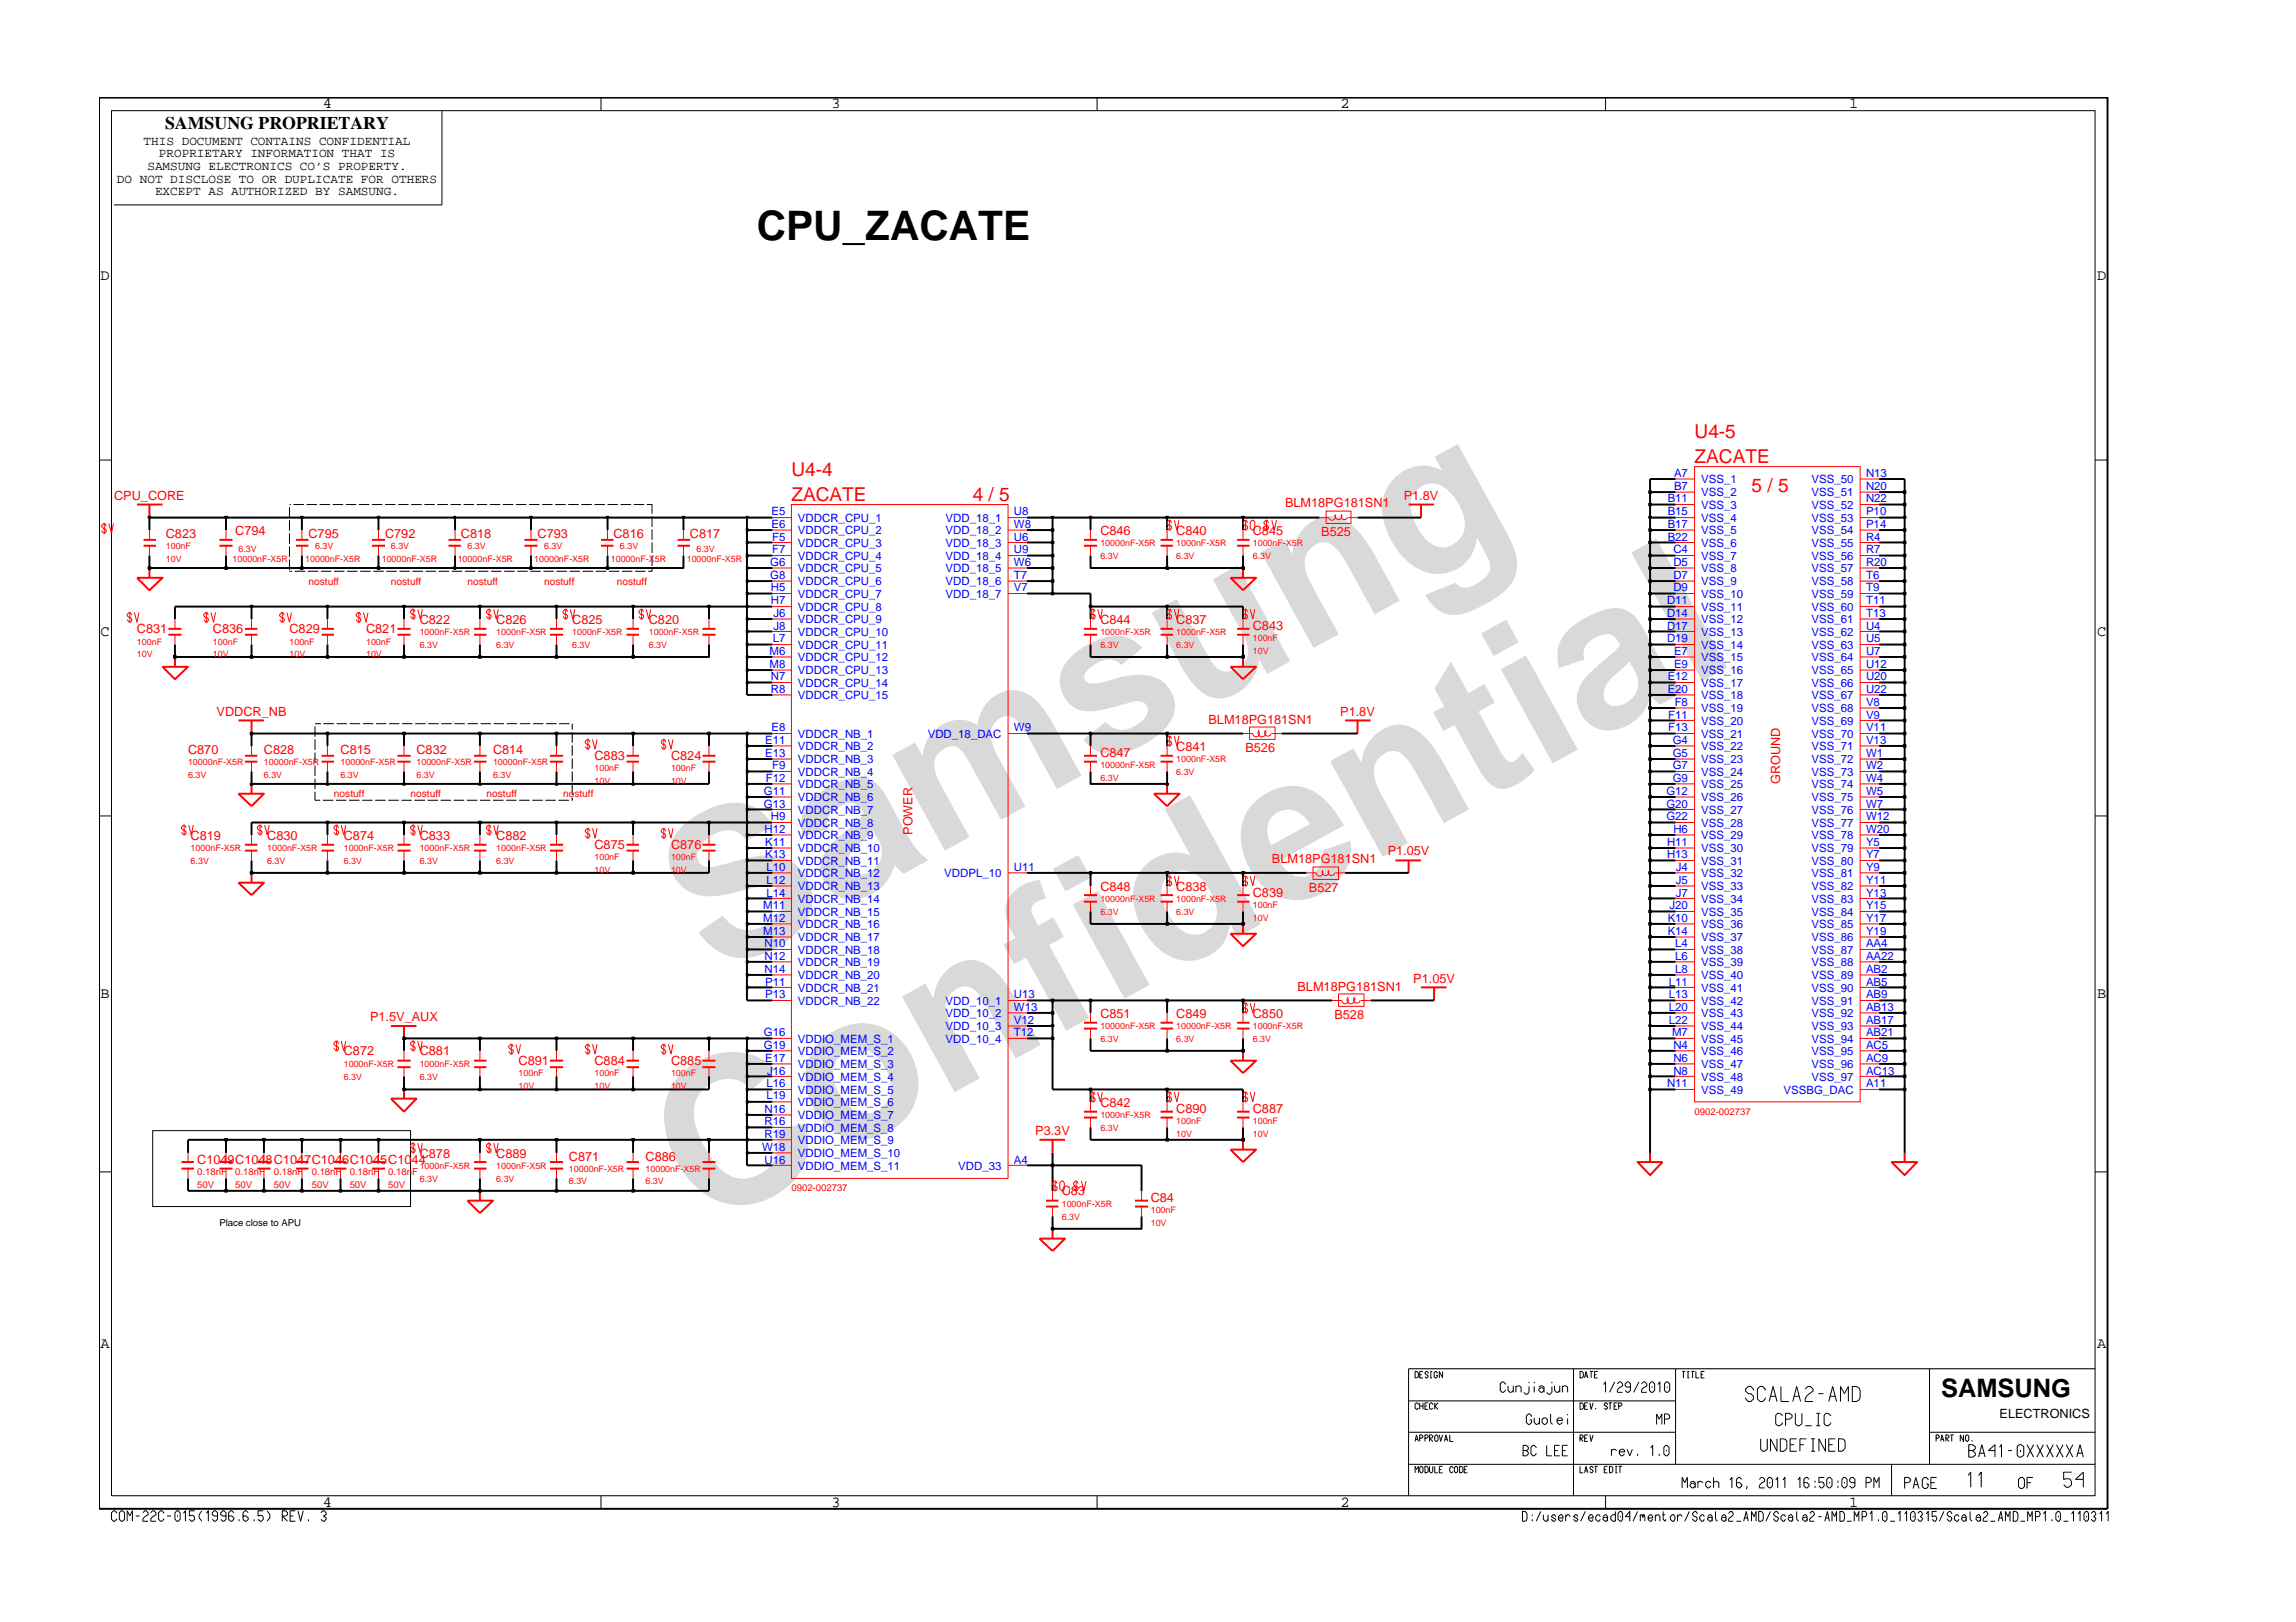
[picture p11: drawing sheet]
<svg xmlns="http://www.w3.org/2000/svg" width="297mm" height="210mm" viewBox="0 0 297 210" stroke-linecap="round" stroke-linejoin="round" font-family="sans-serif">
<defs><g id="words">
<g font-size="26.5" fill="#d9d9d9">
<text x="92.4" y="126.5" transform="rotate(-29 92.4 126.5)">Samsung</text>
<text x="91.1" y="159.2" transform="rotate(-29 91.1 159.2)">Confidential</text>
</g>
<text font-size="5.3" x="97.9" y="31.1">CPU_ZACATE</text>
<text font-size="3.3" x="251.1" y="180.8">SAMSUNG</text>
<g font-size="2.5" fill="#f00">
<text x="219.2" y="60">ZACATE</text>
<text x="219.2" y="56.7">U4-5</text>
<text x="102.4" y="61.6">U4-4</text>
<text x="102.4" y="64.9">ZACATE</text>
<text x="125.8" y="64.9">4 / 5</text>
<text x="226.6" y="63.7">5 / 5</text>
</g>
<text font-size="2.3" x="21.4" y="16.7">SAMSUNG PROPRIETARY</text>
<g font-size="2">
<text x="41.8" y="14">4</text>
<text x="107.6" y="14">3</text>
<text x="173.4" y="14">2</text>
<text x="239.2" y="14">1</text>
<text x="13" y="36.2">D</text>
<text x="271.3" y="36.2">D</text>
<text x="13" y="82.3">C</text>
<text x="271.3" y="82.3">C</text>
<text x="13" y="129.2">B</text>
<text x="271.3" y="129.2">B</text>
<text x="13" y="174.4">A</text>
<text x="271.3" y="174.4">A</text>
<text x="41.8" y="195">4</text>
<text x="107.6" y="195">3</text>
<text x="173.4" y="195">2</text>
<text x="239.2" y="195">1</text>
</g>
<g font-size="1.6">
<text x="15.1" y="23.7">DO NOT DISCLOSE TO OR DUPLICATE FOR OTHERS</text>
<text x="18.6" y="18.8">THIS DOCUMENT CONTAINS CONFIDENTIAL</text>
<text x="19.1" y="22">SAMSUNG ELECTRONICS CO’S PROPERTY.</text>
<text x="20.5" y="20.4">PROPRIETARY INFORMATION THAT IS</text>
<text x="20.1" y="25.3">EXCEPT AS AUTHORIZED BY SAMSUNG.</text>
<text x="258.7" y="183.5">ELECTRONICS</text>
</g>
<g font-size="1.6" fill="#f00">
<text x="14.8" y="64.7">CPU_CORE</text>
<text x="166.2" y="65.6">BLM18PG181SN1</text>
<text x="181.6" y="64.7">P1.8V</text>
<text x="21.4" y="69.6">C823</text>
<text x="30.4" y="69.2">C794</text>
<text x="39.9" y="69.6">C795</text>
<text x="49.8" y="69.6">C792</text>
<text x="59.6" y="69.6">C818</text>
<text x="69.5" y="69.6">C793</text>
<text x="79.4" y="69.6">C816</text>
<text x="89.3" y="69.6">C817</text>
<text x="142.4" y="69.2">C846</text>
<text x="152.2" y="69.2">C840</text>
<text x="162.1" y="69.2">C845</text>
<text x="170.9" y="69.4">B525</text>
<text x="17.7" y="82">C831</text>
<text x="27.5" y="82">C836</text>
<text x="37.5" y="82">C829</text>
<text x="47.4" y="82">C821</text>
<text x="54.3" y="80.7">C822</text>
<text x="64.2" y="80.7">C826</text>
<text x="74" y="80.7">C825</text>
<text x="83.9" y="80.7">C820</text>
<text x="142.4" y="80.7">C844</text>
<text x="152.2" y="80.7">C837</text>
<text x="162.1" y="81.6">C843</text>
<text x="28" y="92.6">VDDCR_NB</text>
<text x="156.3" y="93.7">BLM18PG181SN1</text>
<text x="173.4" y="92.6">P1.8V</text>
<text x="24.3" y="97.6">C870</text>
<text x="34.1" y="97.6">C828</text>
<text x="44.1" y="97.6">C815</text>
<text x="53.9" y="97.6">C832</text>
<text x="63.8" y="97.6">C814</text>
<text x="76.9" y="98.4">C883</text>
<text x="86.8" y="98.4">C824</text>
<text x="142.4" y="98">C847</text>
<text x="152.2" y="97.1">C841</text>
<text x="161.1" y="97.3">B526</text>
<text x="230.3" y="101.4" transform="rotate(-90 230.3 101.4)">GROUND</text>
<text x="24.7" y="108.6">C819</text>
<text x="34.6" y="108.6">C830</text>
<text x="44.5" y="108.6">C874</text>
<text x="54.3" y="108.6">C833</text>
<text x="64.2" y="108.6">C882</text>
<text x="76.9" y="109.9">C875</text>
<text x="86.8" y="109.9">C876</text>
<text x="118.1" y="108" transform="rotate(-90 118.1 108)">POWER</text>
<text x="164.6" y="111.7">BLM18PG181SN1</text>
<text x="179.5" y="110.7">P1.05V</text>
<text x="142.4" y="115.3">C848</text>
<text x="152.2" y="115.3">C838</text>
<text x="162.1" y="116.1">C839</text>
<text x="169.3" y="115.4">B527</text>
<text x="142.4" y="131.7">C851</text>
<text x="152.2" y="131.7">C849</text>
<text x="162.1" y="131.7">C850</text>
<text x="167.9" y="128.2">BLM18PG181SN1</text>
<text x="172.6" y="131.9">B528</text>
<text x="182.8" y="127.2">P1.05V</text>
<text x="44.5" y="136.6">C872</text>
<text x="47.9" y="132.1">P1.5V_AUX</text>
<text x="54.3" y="136.6">C881</text>
<text x="67.1" y="137.9">C891</text>
<text x="76.9" y="137.9">C884</text>
<text x="86.8" y="137.9">C885</text>
<text x="142.4" y="143.2">C842</text>
<text x="54.3" y="149.8">C878</text>
<text x="64.2" y="149.8">C889</text>
<text x="133.9" y="146.9">P3.3V</text>
<text x="152.2" y="144">C890</text>
<text x="162.1" y="144">C887</text>
<text x="25.5" y="150.6">C1049C1048C1047C1046C1045C1044</text>
<text x="73.6" y="150.2">C871</text>
<text x="83.5" y="150.2">C886</text>
<text x="137.4" y="154.7">C83</text>
<text x="148.9" y="155.6">C84</text>
</g>
<g font-size="1.5" fill="#00f">
<text x="215.8" y="65">B11</text>
<text x="216.6" y="61.8">A7</text>
<text x="216.6" y="63.4">B7</text>
<text x="220.1" y="65.8">VSS_3</text>
<text x="220.1" y="64.2">VSS_2</text>
<text x="220.1" y="62.5">VSS_1</text>
<text x="234.4" y="62.5">VSS_50</text>
<text x="234.4" y="64.2">VSS_51</text>
<text x="234.4" y="65.8">VSS_52</text>
<text x="241.4" y="61.8">N13</text>
<text x="241.4" y="63.4">N20</text>
<text x="241.4" y="65">N22</text>
<text x="99.8" y="66.7">E5</text>
<text x="99.8" y="68.3">E6</text>
<text x="99.9" y="70">F5</text>
<text x="99.9" y="71.6">F7</text>
<text x="103.2" y="67.5">VDDCR_CPU_1</text>
<text x="103.2" y="69.1">VDDCR_CPU_2</text>
<text x="103.2" y="70.7">VDDCR_CPU_3</text>
<text x="122.3" y="69.1">VDD_18_2</text>
<text x="122.3" y="70.7">VDD_18_3</text>
<text x="122.3" y="67.5">VDD_18_1</text>
<text x="131.2" y="68.3">W8</text>
<text x="131.2" y="70">U6</text>
<text x="131.2" y="71.6">U9</text>
<text x="131.2" y="66.7">U8</text>
<text x="215.8" y="70">B22</text>
<text x="215.8" y="68.3">B17</text>
<text x="215.8" y="66.7">B15</text>
<text x="216.5" y="71.6">C4</text>
<text x="220.1" y="70.7">VSS_6</text>
<text x="220.1" y="69.1">VSS_5</text>
<text x="220.1" y="67.5">VSS_4</text>
<text x="234.4" y="67.5">VSS_53</text>
<text x="234.4" y="69.1">VSS_54</text>
<text x="234.4" y="70.7">VSS_55</text>
<text x="241.4" y="66.7">P10</text>
<text x="241.4" y="68.3">P14</text>
<text x="241.4" y="70">R4</text>
<text x="241.4" y="71.6">R7</text>
<text x="99.7" y="74.9">G8</text>
<text x="99.7" y="73.3">G6</text>
<text x="99.7" y="76.5">H5</text>
<text x="103.2" y="77.3">VDDCR_CPU_7</text>
<text x="103.2" y="72.4">VDDCR_CPU_4</text>
<text x="103.2" y="74">VDDCR_CPU_5</text>
<text x="103.2" y="75.7">VDDCR_CPU_6</text>
<text x="122.3" y="72.4">VDD_18_4</text>
<text x="122.3" y="74">VDD_18_5</text>
<text x="122.3" y="75.7">VDD_18_6</text>
<text x="122.3" y="77.3">VDD_18_7</text>
<text x="131.2" y="73.3">W6</text>
<text x="131.2" y="74.9">T7</text>
<text x="131.2" y="76.5">V7</text>
<text x="216.5" y="74.9">D7</text>
<text x="216.5" y="73.3">D5</text>
<text x="216.5" y="76.5">D9</text>
<text x="220.1" y="75.7">VSS_9</text>
<text x="220.1" y="74">VSS_8</text>
<text x="220.1" y="72.4">VSS_7</text>
<text x="220.1" y="77.3">VSS_10</text>
<text x="234.4" y="77.3">VSS_59</text>
<text x="234.4" y="72.4">VSS_56</text>
<text x="234.4" y="74">VSS_57</text>
<text x="234.4" y="75.7">VSS_58</text>
<text x="241.4" y="76.5">T9</text>
<text x="241.4" y="73.3">R20</text>
<text x="241.4" y="74.9">T6</text>
<text x="99.7" y="78.2">H7</text>
<text x="100" y="83.1">L7</text>
<text x="100.1" y="79.8">J6</text>
<text x="100.1" y="81.5">J8</text>
<text x="103.2" y="79">VDDCR_CPU_8</text>
<text x="103.2" y="80.6">VDDCR_CPU_9</text>
<text x="103.2" y="82.3">VDDCR_CPU_10</text>
<text x="103.2" y="84">VDDCR_CPU_11</text>
<text x="215.7" y="78.2">D11</text>
<text x="215.7" y="79.8">D14</text>
<text x="215.7" y="81.5">D17</text>
<text x="215.7" y="83.1">D19</text>
<text x="220.1" y="79">VSS_11</text>
<text x="220.1" y="80.6">VSS_12</text>
<text x="220.1" y="82.3">VSS_13</text>
<text x="220.1" y="84">VSS_14</text>
<text x="234.4" y="79">VSS_60</text>
<text x="234.4" y="80.6">VSS_61</text>
<text x="234.4" y="82.3">VSS_62</text>
<text x="234.4" y="84">VSS_63</text>
<text x="241.4" y="78.2">T11</text>
<text x="241.4" y="79.8">T13</text>
<text x="241.4" y="81.5">U4</text>
<text x="241.4" y="83.1">U5</text>
<text x="99.6" y="84.7">M6</text>
<text x="99.6" y="86.4">M8</text>
<text x="99.7" y="88">N7</text>
<text x="99.7" y="89.7">R8</text>
<text x="103.2" y="85.6">VDDCR_CPU_12</text>
<text x="103.2" y="87.3">VDDCR_CPU_13</text>
<text x="103.2" y="88.9">VDDCR_CPU_14</text>
<text x="215.8" y="88">E12</text>
<text x="215.8" y="89.7">E20</text>
<text x="216.6" y="84.7">E7</text>
<text x="216.6" y="86.4">E9</text>
<text x="220.1" y="85.6">VSS_15</text>
<text x="220.1" y="87.3">VSS_16</text>
<text x="220.1" y="88.9">VSS_17</text>
<text x="234.4" y="85.6">VSS_64</text>
<text x="234.4" y="87.3">VSS_65</text>
<text x="234.4" y="88.9">VSS_66</text>
<text x="241.4" y="84.7">U7</text>
<text x="241.4" y="86.4">U12</text>
<text x="241.4" y="88">U20</text>
<text x="241.4" y="89.7">U22</text>
<text x="99.8" y="94.6">E8</text>
<text x="103.2" y="95.5">VDDCR_NB_1</text>
<text x="103.2" y="90.5">VDDCR_CPU_15</text>
<text x="120" y="95.5">VDD_18_DAC</text>
<text x="131.2" y="94.6">W9</text>
<text x="215.8" y="93">F11</text>
<text x="215.8" y="94.6">F13</text>
<text x="216.7" y="91.3">F8</text>
<text x="220.1" y="93.8">VSS_20</text>
<text x="220.1" y="95.5">VSS_21</text>
<text x="220.1" y="90.5">VSS_18</text>
<text x="220.1" y="92.2">VSS_19</text>
<text x="234.4" y="92.2">VSS_68</text>
<text x="234.4" y="93.8">VSS_69</text>
<text x="234.4" y="95.5">VSS_70</text>
<text x="234.4" y="90.5">VSS_67</text>
<text x="241.4" y="93">V9</text>
<text x="241.4" y="94.6">V11</text>
<text x="241.4" y="91.3">V8</text>
<text x="99" y="96.2">E11</text>
<text x="99" y="97.9">E13</text>
<text x="99.1" y="101.2">F12</text>
<text x="99.9" y="99.5">F9</text>
<text x="103.2" y="97.1">VDDCR_NB_2</text>
<text x="103.2" y="98.8">VDDCR_NB_3</text>
<text x="103.2" y="100.4">VDDCR_NB_4</text>
<text x="103.2" y="102">VDDCR_NB_5</text>
<text x="216.4" y="96.2">G4</text>
<text x="216.4" y="97.9">G5</text>
<text x="216.4" y="99.5">G7</text>
<text x="216.4" y="101.2">G9</text>
<text x="220.1" y="97.1">VSS_22</text>
<text x="220.1" y="98.8">VSS_23</text>
<text x="220.1" y="100.4">VSS_24</text>
<text x="220.1" y="102">VSS_25</text>
<text x="234.4" y="97.1">VSS_71</text>
<text x="234.4" y="98.8">VSS_72</text>
<text x="234.4" y="100.4">VSS_73</text>
<text x="234.4" y="102">VSS_74</text>
<text x="241.4" y="96.2">V13</text>
<text x="241.4" y="97.9">W1</text>
<text x="241.4" y="99.5">W2</text>
<text x="241.4" y="101.2">W4</text>
<text x="98.8" y="102.8">G11</text>
<text x="98.8" y="104.5">G13</text>
<text x="98.9" y="107.7">H12</text>
<text x="99.7" y="106.1">H9</text>
<text x="103.2" y="103.7">VDDCR_NB_6</text>
<text x="103.2" y="105.3">VDDCR_NB_7</text>
<text x="103.2" y="107">VDDCR_NB_8</text>
<text x="215.6" y="102.8">G12</text>
<text x="215.6" y="104.5">G20</text>
<text x="215.6" y="106.1">G22</text>
<text x="216.5" y="107.7">H6</text>
<text x="220.1" y="103.7">VSS_26</text>
<text x="220.1" y="105.3">VSS_27</text>
<text x="220.1" y="107">VSS_28</text>
<text x="234.4" y="103.7">VSS_75</text>
<text x="234.4" y="105.3">VSS_76</text>
<text x="234.4" y="107">VSS_77</text>
<text x="241.4" y="102.8">W5</text>
<text x="241.4" y="104.5">W7</text>
<text x="241.4" y="106.1">W12</text>
<text x="241.4" y="107.7">W20</text>
<text x="99" y="109.4">K11</text>
<text x="99" y="111">K13</text>
<text x="99.2" y="112.7">L10</text>
<text x="103.2" y="108.6">VDDCR_NB_9</text>
<text x="103.2" y="110.3">VDDCR_NB_10</text>
<text x="103.2" y="111.9">VDDCR_NB_11</text>
<text x="103.2" y="113.5">VDDCR_NB_12</text>
<text x="122.2" y="113.5">VDDPL_10</text>
<text x="131.2" y="112.7">U11</text>
<text x="215.7" y="109.4">H11</text>
<text x="215.7" y="111">H13</text>
<text x="216.8" y="112.7">J4</text>
<text x="220.1" y="110.3">VSS_30</text>
<text x="220.1" y="111.9">VSS_31</text>
<text x="220.1" y="113.5">VSS_32</text>
<text x="220.1" y="108.6">VSS_29</text>
<text x="234.4" y="108.6">VSS_78</text>
<text x="234.4" y="110.3">VSS_79</text>
<text x="234.4" y="111.9">VSS_80</text>
<text x="234.4" y="113.5">VSS_81</text>
<text x="241.4" y="109.4">Y5</text>
<text x="241.4" y="111">Y7</text>
<text x="241.4" y="112.7">Y9</text>
<text x="98.7" y="119.3">M12</text>
<text x="98.7" y="117.6">M11</text>
<text x="99.2" y="114.3">L12</text>
<text x="99.2" y="116">L14</text>
<text x="103.2" y="115.2">VDDCR_NB_13</text>
<text x="103.2" y="116.8">VDDCR_NB_14</text>
<text x="103.2" y="118.5">VDDCR_NB_15</text>
<text x="215.8" y="119.3">K10</text>
<text x="216" y="117.6">J20</text>
<text x="216.8" y="114.3">J5</text>
<text x="216.8" y="116">J7</text>
<text x="220.1" y="115.2">VSS_33</text>
<text x="220.1" y="116.8">VSS_34</text>
<text x="220.1" y="118.5">VSS_35</text>
<text x="234.4" y="115.2">VSS_82</text>
<text x="234.4" y="116.8">VSS_83</text>
<text x="234.4" y="118.5">VSS_84</text>
<text x="241.4" y="114.3">Y11</text>
<text x="241.4" y="116">Y13</text>
<text x="241.4" y="117.6">Y15</text>
<text x="241.4" y="119.3">Y17</text>
<text x="98.7" y="120.9">M13</text>
<text x="98.9" y="122.6">N10</text>
<text x="98.9" y="124.3">N12</text>
<text x="98.9" y="125.9">N14</text>
<text x="103.2" y="120.1">VDDCR_NB_16</text>
<text x="103.2" y="121.8">VDDCR_NB_17</text>
<text x="103.2" y="123.4">VDDCR_NB_18</text>
<text x="103.2" y="125">VDDCR_NB_19</text>
<text x="215.8" y="121">K14</text>
<text x="216.7" y="125.9">L8</text>
<text x="216.7" y="122.6">L4</text>
<text x="216.7" y="124.3">L6</text>
<text x="220.1" y="125">VSS_39</text>
<text x="220.1" y="120.1">VSS_36</text>
<text x="220.1" y="121.8">VSS_37</text>
<text x="220.1" y="123.4">VSS_38</text>
<text x="234.4" y="125">VSS_88</text>
<text x="234.4" y="120.1">VSS_85</text>
<text x="234.4" y="121.8">VSS_86</text>
<text x="234.4" y="123.4">VSS_87</text>
<text x="241.4" y="124.3">AA22</text>
<text x="241.4" y="125.9">AB2</text>
<text x="241.4" y="121">Y19</text>
<text x="241.4" y="122.6">AA4</text>
<text x="99" y="127.6">P11</text>
<text x="99" y="129.2">P13</text>
<text x="103.2" y="126.7">VDDCR_NB_20</text>
<text x="103.2" y="128.3">VDDCR_NB_21</text>
<text x="103.2" y="130">VDDCR_NB_22</text>
<text x="122.3" y="130">VDD_10_1</text>
<text x="122.3" y="131.6">VDD_10_2</text>
<text x="131.2" y="129.2">U13</text>
<text x="131.2" y="130.8">W13</text>
<text x="215.9" y="127.6">L11</text>
<text x="215.9" y="129.2">L13</text>
<text x="215.9" y="130.8">L20</text>
<text x="220.1" y="126.7">VSS_40</text>
<text x="220.1" y="128.3">VSS_41</text>
<text x="220.1" y="130">VSS_42</text>
<text x="220.1" y="131.6">VSS_43</text>
<text x="234.4" y="126.7">VSS_89</text>
<text x="234.4" y="128.3">VSS_90</text>
<text x="234.4" y="130">VSS_91</text>
<text x="234.4" y="131.6">VSS_92</text>
<text x="241.4" y="127.6">AB5</text>
<text x="241.4" y="129.2">AB9</text>
<text x="241.4" y="130.8">AB13</text>
<text x="98.8" y="134.1">G16</text>
<text x="98.8" y="135.8">G19</text>
<text x="99" y="137.4">E17</text>
<text x="103.2" y="134.9">VDDIO_MEM_S_1</text>
<text x="103.2" y="136.5">VDDIO_MEM_S_2</text>
<text x="122.3" y="133.3">VDD_10_3</text>
<text x="122.3" y="134.9">VDD_10_4</text>
<text x="131.2" y="132.5">V12</text>
<text x="131.2" y="134.1">T12</text>
<text x="215.9" y="132.5">L22</text>
<text x="216.3" y="134.1">M7</text>
<text x="216.5" y="135.8">N4</text>
<text x="216.5" y="137.4">N6</text>
<text x="220.1" y="133.3">VSS_44</text>
<text x="220.1" y="134.9">VSS_45</text>
<text x="220.1" y="136.5">VSS_46</text>
<text x="234.4" y="133.3">VSS_93</text>
<text x="234.4" y="134.9">VSS_94</text>
<text x="234.4" y="136.5">VSS_95</text>
<text x="241.4" y="132.5">AB17</text>
<text x="241.4" y="134.1">AB21</text>
<text x="241.4" y="135.8">AC5</text>
<text x="241.4" y="137.4">AC9</text>
<text x="98.9" y="144">N16</text>
<text x="99.2" y="140.7">L16</text>
<text x="99.2" y="142.3">L19</text>
<text x="99.2" y="139.1">J16</text>
<text x="103.2" y="143.1">VDDIO_MEM_S_6</text>
<text x="103.2" y="138.2">VDDIO_MEM_S_3</text>
<text x="103.2" y="139.8">VDDIO_MEM_S_4</text>
<text x="103.2" y="141.5">VDDIO_MEM_S_5</text>
<text x="215.7" y="140.7">N11</text>
<text x="216.5" y="139.1">N8</text>
<text x="220.1" y="141.5">VSS_49</text>
<text x="220.1" y="138.2">VSS_47</text>
<text x="220.1" y="139.8">VSS_48</text>
<text x="230.8" y="141.5">VSSBG_DAC</text>
<text x="234.4" y="138.2">VSS_96</text>
<text x="234.4" y="139.8">VSS_97</text>
<text x="241.4" y="139.1">AC13</text>
<text x="241.4" y="140.7">A11</text>
<text x="98.6" y="148.9">W18</text>
<text x="98.9" y="145.6">R16</text>
<text x="98.9" y="147.3">R19</text>
<text x="103.2" y="144.8">VDDIO_MEM_S_7</text>
<text x="103.2" y="146.4">VDDIO_MEM_S_8</text>
<text x="103.2" y="148">VDDIO_MEM_S_9</text>
<text x="103.2" y="149.7">VDDIO_MEM_S_10</text>
<text x="98.9" y="150.6">U16</text>
<text x="103.2" y="151.3">VDDIO_MEM_S_11</text>
<text x="124" y="151.3">VDD_33</text>
<text x="131.2" y="150.6">A4</text>
</g>
<g font-size="1.3" fill="#f00">
<text x="39.9" y="75.7">nostuff</text>
<text x="50.6" y="75.7">nostuff</text>
<text x="60.5" y="75.7">nostuff</text>
<text x="70.4" y="75.7">nostuff</text>
<text x="79.8" y="75.7">nostuff</text>
<text x="43.2" y="103.2">nostuff</text>
<text x="53.1" y="103.2">nostuff</text>
<text x="62.9" y="103.2">nostuff</text>
<text x="72.8" y="103.2">nostuff</text>
</g>
<g font-size="1.2" fill="#f00">
<text x="21.4" y="71">100nF</text>
<text x="30.8" y="71.5">6.3V</text>
<text x="40.8" y="71">6.3V</text>
<text x="50.6" y="71">6.3V</text>
<text x="60.5" y="71">6.3V</text>
<text x="70.4" y="71">6.3V</text>
<text x="80.2" y="71">6.3V</text>
<text x="90.1" y="71.5">6.3V</text>
<text x="142.4" y="70.6">10000nF-X5R</text>
<text x="152.2" y="70.6">1000nF-X5R</text>
<text x="162.1" y="70.6">1000nF-X5R</text>
<text x="21.4" y="72.7">10V</text>
<text x="30.1" y="72.7">10000nF-X5R</text>
<text x="39.5" y="72.7">10000nF-X5R</text>
<text x="49.4" y="72.7">10000nF-X5R</text>
<text x="59.2" y="72.7">10000nF-X5R</text>
<text x="69.1" y="72.7">10000nF-X5R</text>
<text x="79" y="72.7">10000nF-X5R</text>
<text x="88.8" y="72.7">10000nF-X5R</text>
<text x="142.4" y="72.3">6.3V</text>
<text x="152.2" y="72.3">6.3V</text>
<text x="162.1" y="72.3">6.3V</text>
<text x="17.7" y="83.4">100nF</text>
<text x="27.5" y="83.4">100nF</text>
<text x="37.5" y="83.4">100nF</text>
<text x="47.4" y="83.4">100nF</text>
<text x="54.3" y="82.1">1000nF-X5R</text>
<text x="54.3" y="83.8">6.3V</text>
<text x="64.2" y="82.1">1000nF-X5R</text>
<text x="64.2" y="83.8">6.3V</text>
<text x="74" y="83.8">6.3V</text>
<text x="74" y="82.1">1000nF-X5R</text>
<text x="83.9" y="83.8">6.3V</text>
<text x="83.9" y="82.1">1000nF-X5R</text>
<text x="142.4" y="82.1">1000nF-X5R</text>
<text x="142.4" y="83.8">6.3V</text>
<text x="152.2" y="83.8">6.3V</text>
<text x="152.2" y="82.1">1000nF-X5R</text>
<text x="162.1" y="83">100nF</text>
<text x="17.7" y="85">10V</text>
<text x="27.5" y="85">10V</text>
<text x="37.5" y="85">10V</text>
<text x="47.4" y="85">10V</text>
<text x="162.1" y="84.6">10V</text>
<text x="24.3" y="99">10000nF-X5R</text>
<text x="24.3" y="100.7">6.3V</text>
<text x="34.1" y="100.7">6.3V</text>
<text x="34.1" y="99">10000nF-X5R</text>
<text x="44.1" y="99">10000nF-X5R</text>
<text x="44.1" y="100.7">6.3V</text>
<text x="53.9" y="100.7">6.3V</text>
<text x="53.9" y="99">10000nF-X5R</text>
<text x="63.8" y="99">10000nF-X5R</text>
<text x="63.8" y="100.7">6.3V</text>
<text x="76.9" y="99.8">100nF</text>
<text x="76.9" y="101.4">10V</text>
<text x="86.8" y="101.4">10V</text>
<text x="86.8" y="99.8">100nF</text>
<text x="142.4" y="99.4">10000nF-X5R</text>
<text x="142.4" y="101.1">6.3V</text>
<text x="152.2" y="100.3">6.3V</text>
<text x="152.2" y="98.6">1000nF-X5R</text>
<text x="24.7" y="110.2">1000nF-X5R</text>
<text x="24.7" y="111.8">6.3V</text>
<text x="34.6" y="110.2">1000nF-X5R</text>
<text x="34.6" y="111.8">6.3V</text>
<text x="44.5" y="110.2">1000nF-X5R</text>
<text x="44.5" y="111.8">6.3V</text>
<text x="54.3" y="111.8">6.3V</text>
<text x="54.3" y="110.2">1000nF-X5R</text>
<text x="64.2" y="110.2">1000nF-X5R</text>
<text x="64.2" y="111.8">6.3V</text>
<text x="76.9" y="111.3">100nF</text>
<text x="76.9" y="113">10V</text>
<text x="86.8" y="113">10V</text>
<text x="86.8" y="111.3">100nF</text>
<text x="142.4" y="116.7">10000nF-X5R</text>
<text x="142.4" y="118.4">6.3V</text>
<text x="152.2" y="116.7">1000nF-X5R</text>
<text x="152.2" y="118.4">6.3V</text>
<text x="162.1" y="117.5">100nF</text>
<text x="162.1" y="119.1">10V</text>
<text x="142.4" y="134.8">6.3V</text>
<text x="142.4" y="133.2">10000nF-X5R</text>
<text x="152.2" y="133.2">10000nF-X5R</text>
<text x="152.2" y="134.8">6.3V</text>
<text x="162.1" y="134.8">6.3V</text>
<text x="162.1" y="133.2">1000nF-X5R</text>
<text x="44.5" y="139.7">6.3V</text>
<text x="44.5" y="138.1">1000nF-X5R</text>
<text x="54.3" y="139.7">6.3V</text>
<text x="54.3" y="138.1">1000nF-X5R</text>
<text x="67.1" y="141">10V</text>
<text x="67.1" y="139.3">100nF</text>
<text x="76.9" y="141">10V</text>
<text x="76.9" y="139.3">100nF</text>
<text x="86.8" y="139.3">100nF</text>
<text x="86.8" y="141">10V</text>
<text x="142.4" y="144.7">1000nF-X5R</text>
<text x="142.4" y="146.3">6.3V</text>
<text x="152.2" y="147.2">10V</text>
<text x="152.2" y="145.5">100nF</text>
<text x="162.1" y="145.5">100nF</text>
<text x="162.1" y="147.2">10V</text>
<text x="219.2" y="144.3">0902-002737</text>
<text x="25.5" y="153.7">50V</text>
<text x="25.5" y="152.1">0.18nF</text>
<text x="30.4" y="152.1">0.18nF</text>
<text x="30.4" y="153.7">50V</text>
<text x="35.4" y="153.7">50V</text>
<text x="35.4" y="152.1">0.18nF</text>
<text x="40.3" y="152.1">0.18nF</text>
<text x="40.3" y="153.7">50V</text>
<text x="45.2" y="153.7">50V</text>
<text x="45.2" y="152.1">0.18nF</text>
<text x="50.2" y="152.1">0.18nF</text>
<text x="50.2" y="153.7">50V</text>
<text x="54.3" y="151.2">1000nF-X5R</text>
<text x="54.3" y="152.9">6.3V</text>
<text x="64.2" y="152.9">6.3V</text>
<text x="64.2" y="151.2">1000nF-X5R</text>
<text x="73.6" y="153.3">6.3V</text>
<text x="73.6" y="151.6">10000nF-X5R</text>
<text x="83.5" y="151.6">10000nF-X5R</text>
<text x="83.5" y="153.3">6.3V</text>
<text x="102.4" y="154.1">0902-002737</text>
<text x="137.4" y="156.1">1000nF-X5R</text>
<text x="137.4" y="157.8">6.3V</text>
<text x="148.9" y="158.6">10V</text>
<text x="148.9" y="157">100nF</text>
</g>
<text font-size="1.2" x="28.4" y="158.6">Place close to APU</text>
</g></defs>
<g fill="none" stroke="#f00" stroke-width=".25">
<path d="M17.7 74.8h3.3l-1.7 1.6zM17.7 65.3h3.3M18.6 69.9h1.6M18.6 70.6h1.6M19.3 65.3v1.7M19.3 73.5v1.3M28.4 69.9h1.7M28.4 70.6h1.7M38.3 69.9h1.6M38.3 70.6h1.6M48.1 69.9h1.7M48.1 70.6h1.7"/>
<path d="M58 69.9h1.6M58 70.6h1.6M67.8 69.9h1.7M67.8 70.6h1.7M77.8 69.9h1.6M77.8 70.6h1.6M87.7 69.9h1.6M87.7 70.6h1.6M140.2 69.9h1.7M140.2 70.6h1.7M150.1 69.9h1.7M150.1 70.6h1.7"/>
<path d="M159.2 74.8h3.3l-1.7 1.6zM160 69.9h1.7M160 70.6h1.7M160.8 73.5v1.3M182.2 65.3h3.3M183.8 65.3v1.7M21 86.3h3.3l-1.7 1.6zM21.8 81.4h1.7M21.8 82.1h1.7M22.6 85v1.3M30.8 93.2h3.3M31.7 97.8h1.6"/>
<path d="M31.7 98.6h1.6M31.7 81.4h1.6M31.7 82.1h1.6M32.5 93.2v1.7M41.6 97.8h1.6M41.6 98.6h1.6M41.6 81.4h1.6M41.6 82.1h1.6M51.4 97.8h1.7M51.4 98.6h1.7M51.4 81.4h1.7M51.4 82.1h1.7"/>
<path d="M61.3 97.8h1.6M61.3 98.6h1.6M61.3 81.4h1.6M61.3 82.1h1.6M71.1 97.8h1.7M71.1 98.6h1.7M71.1 81.4h1.7M71.1 82.1h1.7M81.1 97.8h1.6M81.1 98.6h1.6M81.1 81.4h1.6M81.1 82.1h1.6"/>
<path d="M90.9 97.8h1.7M90.9 98.6h1.7M90.9 81.4h1.7M90.9 82.1h1.7M140.2 97.8h1.7M140.2 98.6h1.7M140.2 81.4h1.7M140.2 82.1h1.7M150.1 97.8h1.7M150.1 98.6h1.7M150.1 81.4h1.7M150.1 82.1h1.7"/>
<path d="M159.2 86.3h3.3l-1.7 1.6zM160 81.4h1.7M160 82.1h1.7M160.8 85v1.3M174 93.2h3.3M175.6 93.2v1.7M30.8 102.7h3.3l-1.6 1.6zM30.8 114.2h3.3l-1.6 1.6zM31.7 109.3h1.6M31.7 110.1h1.6M32.5 101.4v1.3M32.5 113v1.2"/>
<path d="M41.6 109.3h1.6M41.6 110.1h1.6M51.4 109.3h1.7M51.4 110.1h1.7M61.3 109.3h1.6M61.3 110.1h1.6M71.1 109.3h1.7M71.1 110.1h1.7M81.1 109.3h1.6M81.1 110.1h1.6M90.9 109.3h1.7M90.9 110.1h1.7"/>
<path d="M140.2 115.8h1.7M140.2 116.7h1.7M149.3 102.7h3.3l-1.6 1.6zM150.1 115.8h1.7M150.1 116.7h1.7M151 101.4v1.3M160 115.8h1.7M160 116.7h1.7M160.8 119.6v1.2M180.5 111.4h3.3M182.2 111.4v1.6M50.6 132.8h3.3"/>
<path d="M51.4 137.3h1.7M51.4 138.1h1.7M52.3 132.8v1.6M61.3 137.3h1.6M61.3 138.1h1.6M71.1 137.3h1.7M71.1 138.1h1.7M81.1 137.3h1.6M81.1 138.1h1.6M90.9 137.3h1.7M90.9 138.1h1.7M140.2 132.3h1.7"/>
<path d="M140.2 133.1h1.7M150.1 132.3h1.7M150.1 133.1h1.7M159.2 137.3h3.3l-1.7 1.6zM159.2 120.8h3.3l-1.7 1.6zM160 132.3h1.7M160 133.1h1.7M160.8 136v1.3M183.8 127.8h3.3M185.5 127.8v1.7M23.5 150.4h1.6M23.5 151.2h1.6"/>
<path d="M28.4 150.4h1.7M28.4 151.2h1.7M33.3 150.4h1.7M33.3 151.2h1.7M38.3 150.4h1.6M38.3 151.2h1.6M43.2 150.4h1.6M43.2 151.2h1.6M48.1 150.4h1.7M48.1 151.2h1.7M50.6 142.2h3.3l-1.6 1.7zM52.3 141v1.2"/>
<path d="M60.5 155.4h3.3l-1.7 1.6zM61.3 150.4h1.6M61.3 151.2h1.6M62.1 154.1v1.3M71.1 150.4h1.7M71.1 151.2h1.7M81.1 150.4h1.6M81.1 151.2h1.6M90.9 150.4h1.7M90.9 151.2h1.7M134.5 147.5h3.3M135.3 155.4h1.6"/>
<path d="M135.3 156.1h1.6M136.2 147.5v1.7M136.2 159v1.3M140.2 143.9h1.7M140.2 144.6h1.7M146.8 155.4h1.7M146.8 156.1h1.7M150.1 143.9h1.7M150.1 144.6h1.7M159.2 148.8h3.3l-1.7 1.6zM160 143.9h1.7M160 144.6h1.7"/>
<path d="M160.8 147.5v1.3M211.9 150.4h3.2l-1.6 1.7zM213.5 149.2v1.2M244.7 150.4h3.3l-1.6 1.7zM246.4 149.2v1.2M134.5 160.3h3.3l-1.6 1.6z"/>
</g>
<g fill="none" stroke="#f00" stroke-width=".13">
<path d="M13.5 67.7v1.3M13.7 68.1l-.1-.4h-.2l-.2 .3v.2l.2 .2h.2l.1 .2-.1 .4h-.2l-.2-.3M14.1 67.7l.3 1.3 .3-1.3M16.8 79.3v1.2M17 79.6l-.1-.3h-.2l-.2 .2v.2l.5 .4-.1 .4h-.2l-.2-.3M17.4 79.3l.3 1.2 .3-1.2M19.3 68.6v1.3M19.3 70.6v1.3M26.7 79.3v1.2M27 79.6l-.2-.3h-.2l-.2 .2v.2l.6 .4-.2 .4h-.2l-.2-.3M27.3 79.3l.3 1.2 .3-1.2M29.2 68.6v1.3"/>
<path d="M29.2 70.6v1.3M36.5 79.3v1.2M36.8 79.6l-.2-.3h-.2l-.2 .2v.2l.2 .2h.2l.2 .2-.2 .4h-.2l-.2-.3M37.1 79.3l.4 1.2 .2-1.2M39.1 68.6v1.3M39.1 70.6v1.3M46.4 79.3v1.2M46.7 79.6l-.2-.3h-.2l-.2 .2v.2l.6 .4-.2 .4h-.2l-.2-.3M47 79.3l.4 1.2 .2-1.2M49 68.6v1.3M49 70.6v1.3M53.5 78.8v1.3"/>
<path d="M53.7 79.2l-.2-.4h-.1l-.3 .3v.2l.3 .2h.1l.2 .2-.2 .4h-.1l-.3-.3M54 78.8l.4 1.3 .2-1.3M58.9 68.6v1.3M58.9 70.6v1.3M63.3 78.8v1.3M63.5 79.2l-.1-.4h-.2l-.3 .3v.2l.6 .4-.1 .4h-.2l-.3-.3M63.9 78.8l.3 1.3 .3-1.3M68.7 68.6v1.3M68.7 70.6v1.3M73.2 78.8v1.3M73.4 79.2l-.1-.4h-.2l-.3 .3v.2l.3 .2h.2l.1 .2-.1 .4h-.2l-.3-.3M73.8 78.8l.3 1.3 .3-1.3"/>
<path d="M78.6 68.6v1.3M78.6 70.6v1.3M83 78.8v1.3M83.3 79.2l-.2-.4h-.2l-.2 .3v.2l.2 .2h.2l.2 .2-.2 .4h-.2l-.2-.3M83.6 78.8l.3 1.3 .3-1.3M88.4 68.6v1.3M88.4 70.6v1.3M99.9 67h2.5M99.9 68.6h2.5M99.9 70.2h2.5M99.9 71.9h2.5M99.9 73.5h2.5"/>
<path d="M99.9 75.2h2.5M99.9 76.8h2.5M99.9 78.5h2.5M102.4 65.3h28v87.2h-28zM102.4 65.3v.1M130.4 67h2.5M130.4 68.6h2.5M130.4 70.2h2.5M130.4 71.9h2.5M130.4 73.5h2.5M130.4 75.2h2.5M130.4 76.8h2.5"/>
<path d="M141.1 68.6v1.3M141.1 70.6v1.3M141.4 78.8v1.3M141.7 79.2l-.2-.4h-.2l-.2 .3v.2l.2 .2h.2l.2 .2-.2 .4h-.2l-.2-.3M142 78.8l.4 1.3 .2-1.3M151 68.6v1.3M151 70.6v1.3M151.3 67.3v1.3M151.3 78.8v1.3M151.6 79.2l-.2-.4h-.2l-.2 .3v.2l.6 .4-.2 .4h-.2l-.2-.3M151.6 67.7l-.2-.4h-.2l-.2 .3v.1l.2 .3h.2l.2 .2-.2 .4h-.2l-.2-.3M151.9 78.8l.4 1.3 .2-1.3"/>
<path d="M151.9 67.3l.4 1.3 .2-1.3M160.8 68.6v1.3M160.8 70.6v1.3M161.1 67.3v1.3M161.1 78.8v1.3M161.4 67.7l-.2-.4h-.1l-.3 .3v.1l.3 .3h.1l.2 .2-.2 .4h-.1l-.3-.3M161.4 79.2l-.2-.4h-.1l-.3 .3v.2l.6 .4-.2 .4h-.1l-.3-.3M161.7 78.8l.4 1.3 .2-1.3M162 67.3h.2l.1 .3v.7l-.1 .3h-.2l-.3-.3v-.7zM163 68.3l-.1 .5M163.9 67.3v1.3M164.1 67.7l-.2-.4h-.1l-.3 .3v.1l.3 .3h.1l.2 .2-.2 .4h-.1l-.3-.3"/>
<path d="M164.5 67.3l.4 1.3 .2-1.3M171.6 66.1h3.2v1.6h-3.2zM172.7 66.6a.42 .42 0 0 1-.2 .7 .42 .42 0 0 1-.6-.3h-1.2M172.8 66.6a.42 .42 0 0 0 .4 .6 .42 .42 0 0 0 .3-.6M173.6 66.6a.42 .42 0 0 0 .1 .6 .42 .42 0 0 0 .6-.3M174.4 67h1.2M216.8 62h2.4M216.8 63.7h2.4M216.8 65.3h2.4M216.8 67h2.4M216.8 68.6h2.4M216.8 70.2h2.4"/>
<path d="M216.8 71.9h2.4M216.8 73.5h2.4M216.8 75.2h2.4M216.8 76.8h2.4M216.8 78.5h2.4M219.2 60.4v.1M219.2 60.4h21.5v82.2h-21.5zM240.7 62h2.4M240.7 63.7h2.4M240.7 65.3h2.4M240.7 67h2.4M240.7 68.6h2.4"/>
<path d="M240.7 70.2h2.4M240.7 71.9h2.4M240.7 73.5h2.4M240.7 75.2h2.4M240.7 76.8h2.4M240.7 78.5h2.4M22.6 80.1v1.3M22.6 82.1v1.3M32.5 80.1v1.3M32.5 82.1v1.3M32.5 96.5v1.3M32.5 98.6v1.2"/>
<path d="M42.4 80.1v1.3M42.4 82.1v1.3M42.4 96.5v1.3M42.4 98.6v1.2M52.3 80.1v1.3M52.3 82.1v1.3M52.3 96.5v1.3M52.3 98.6v1.2M62.1 80.1v1.3M62.1 82.1v1.3M62.1 96.5v1.3M62.1 98.6v1.2"/>
<path d="M72 80.1v1.3M72 82.1v1.3M72 96.5v1.3M72 98.6v1.2M76.1 95.7v1.3M76.3 96l-.2-.3h-.1l-.3 .2v.2l.3 .3h.1l.2 .1-.2 .5h-.1l-.3-.4M76.7 95.7l.3 1.3 .2-1.3M81.9 80.1v1.3M81.9 82.1v1.3M81.9 96.5v1.3M81.9 98.6v1.2M85.9 95.7v1.3"/>
<path d="M86.1 96l-.1-.3h-.2l-.3 .2v.2l.3 .3h.2l.1 .1-.1 .5h-.2l-.3-.4M86.5 95.7l.3 1.3 .3-1.3M91.7 80.1v1.3M91.7 82.1v1.3M91.7 96.5v1.3M91.7 98.6v1.2M99.9 80.1h2.5M99.9 81.7h2.5M99.9 83.4h2.5M99.9 85h2.5M99.9 86.7h2.5M99.9 88.3h2.5"/>
<path d="M99.9 89.9h2.5M99.9 94.9h2.5M99.9 96.5h2.5M99.9 98.2h2.5M99.9 99.8h2.5M130.4 94.9h2.5M141.1 80.1v1.3M141.1 82.1v1.3M141.1 96.5v1.3M141.1 98.6v1.2M151 80.1v1.3M151 82.1v1.3"/>
<path d="M151 96.5v1.3M151 98.6v1.2M151.3 95.3v1.2M151.6 95.6l-.2-.3h-.2l-.2 .2v.2l.2 .2h.2l.2 .2-.2 .4h-.2l-.2-.3M151.9 95.3l.4 1.2 .2-1.2M160.8 80.1v1.3M160.8 82.1v1.3M161.7 94.1h3.3v1.6h-3.3zM162.8 94.6a.42 .42 0 0 1-.1 .7 .42 .42 0 0 1-.6-.4h-1.3M162.9 94.5a.51 .51 0 0 0 0 .7 .51 .51 0 0 0 .7 0 .51 .51 0 0 0 .1-.7M163.7 94.5a.42 .42 0 0 0 .1 .7 .42 .42 0 0 0 .6-.3M164.5 94.9h1.3"/>
<path d="M216.8 80.1h2.4M216.8 81.7h2.4M216.8 83.4h2.4M216.8 85h2.4M216.8 86.7h2.4M216.8 88.3h2.4M216.8 89.9h2.4M216.8 91.6h2.4M216.8 93.2h2.4M216.8 94.9h2.4M216.8 96.5h2.4M216.8 98.2h2.4"/>
<path d="M216.8 99.8h2.4M240.7 80.1h2.4M240.7 81.7h2.4M240.7 83.4h2.4M240.7 85h2.4M240.7 86.7h2.4M240.7 88.3h2.4M240.7 89.9h2.4M240.7 91.6h2.4M240.7 93.2h2.4M240.7 94.9h2.4M240.7 96.5h2.4"/>
<path d="M240.7 98.2h2.4M240.7 99.8h2.4M23.8 106.8v1.2M24.1 107.1l-.2-.3h-.2l-.2 .2v.2l.2 .3h.2l.2 .1-.2 .4h-.2l-.2-.3M24.4 106.8l.4 1.2 .2-1.2M32.5 108v1.3M32.5 110.1v1.3M33.6 106.8v1.2M33.9 107.1l-.2-.3h-.1l-.3 .2v.2l.6 .4-.2 .4h-.1l-.3-.3M34.2 106.8l.4 1.2 .2-1.2M42.4 108v1.3M42.4 110.1v1.3"/>
<path d="M43.5 106.8v1.2M43.8 107.1l-.2-.3h-.1l-.3 .2v.2l.3 .3h.1l.2 .1-.2 .4h-.1l-.3-.3M44.1 106.8l.4 1.2 .2-1.2M52.3 108v1.3M52.3 110.1v1.3M53.5 106.8v1.2M53.7 107.1l-.2-.3h-.1l-.3 .2v.2l.3 .3h.1l.2 .1-.2 .4h-.1l-.3-.3M54 106.8l.4 1.2 .2-1.2M62.1 108v1.3M62.1 110.1v1.3M63.3 106.8v1.2M63.5 107.1l-.1-.3h-.2l-.3 .2v.2l.6 .4-.1 .4h-.2l-.3-.3"/>
<path d="M63.9 106.8l.3 1.2 .3-1.2M72 108v1.3M72 110.1v1.3M76.1 107.2v1.3M76.3 107.5l-.2-.3h-.1l-.3 .3v.1l.6 .4-.2 .5h-.1l-.3-.4M76.7 107.2l.3 1.3 .2-1.3M81.9 108v1.3M81.9 110.1v1.3M85.9 107.2v1.3M86.1 107.5l-.1-.3h-.2l-.3 .3v.1l.3 .3h.2l.1 .1-.1 .5h-.2l-.3-.4M86.5 107.2l.3 1.3 .3-1.3M91.7 108v1.3"/>
<path d="M91.7 110.1v1.3M99.9 113h2.5M99.9 101.4h2.5M99.9 103.1h2.5M99.9 104.7h2.5M99.9 106.4h2.5M99.9 108h2.5M99.9 109.7h2.5M99.9 111.4h2.5M99.9 114.7h2.5M99.9 116.3h2.5M99.9 118h2.5"/>
<path d="M99.9 119.6h2.5M130.4 113h2.5M141.1 114.7v1.1M141.1 116.7v1.3M151 114.7v1.1M151 116.7v1.3M151.3 113.4v1.3M151.6 113.7l-.2-.3h-.2l-.2 .2v.2l.6 .4-.2 .5h-.2l-.2-.4M151.9 113.4l.4 1.3 .2-1.3M160.8 114.7v1.1M160.8 116.7v1.3M161.1 113.4v1.3"/>
<path d="M161.4 113.7l-.2-.3h-.1l-.3 .2v.2l.6 .4-.2 .5h-.1l-.3-.4M161.7 113.4l.4 1.3 .2-1.3M169.9 112.2h3.3v1.6h-3.3zM171 112.7a.42 .42 0 0 1-.1 .7 .42 .42 0 0 1-.6-.4h-1.3M171.1 112.6a.42 .42 0 0 0 .4 .7 .42 .42 0 0 0 .3-.6M171.9 112.6a.42 .42 0 0 0 .2 .7 .42 .42 0 0 0 .6-.4M172.7 113h1.3M216.8 113h2.4M216.8 101.4h2.4M216.8 103.1h2.4M216.8 104.7h2.4M216.8 106.4h2.4"/>
<path d="M216.8 108h2.4M216.8 109.7h2.4M216.8 111.4h2.4M216.8 114.7h2.4M216.8 116.3h2.4M216.8 118h2.4M216.8 119.6h2.4M240.7 113h2.4M240.7 101.4h2.4M240.7 103.1h2.4M240.7 104.7h2.4M240.7 106.4h2.4"/>
<path d="M240.7 108h2.4M240.7 109.7h2.4M240.7 111.4h2.4M240.7 114.7h2.4M240.7 116.3h2.4M240.7 118h2.4M240.7 119.6h2.4M43.5 134.7v1.3M43.8 135.1l-.2-.4h-.1l-.3 .3v.1l.3 .3h.1l.2 .2-.2 .4h-.1l-.3-.3M44.1 134.7l.4 1.3 .2-1.3M52.3 136v1.3M52.3 138.1v1.2"/>
<path d="M53.5 134.7v1.3M53.7 135.1l-.2-.4h-.1l-.3 .3v.1l.3 .3h.1l.2 .2-.2 .4h-.1l-.3-.3M54 134.7l.4 1.3 .2-1.3M62.1 136v1.3M62.1 138.1v1.2M66.2 135.1v1.3M66.4 135.5l-.2-.4h-.1l-.3 .3v.2l.3 .2h.1l.2 .2-.2 .4h-.1l-.3-.3M66.7 135.1l.4 1.3 .2-1.3M72 136v1.3M72 138.1v1.2M76.1 135.1v1.3M76.3 135.5l-.2-.4h-.1l-.3 .3v.2l.6 .4-.2 .4h-.1l-.3-.3"/>
<path d="M76.7 135.1l.3 1.3 .2-1.3M81.9 136v1.3M81.9 138.1v1.2M85.9 135.1v1.3M86.1 135.5l-.1-.4h-.2l-.3 .3v.2l.3 .2h.2l.1 .2-.1 .4h-.2l-.3-.3M86.5 135.1l.3 1.3 .3-1.3M91.7 136v1.3M91.7 138.1v1.2M99.9 129.5h2.5M99.9 121.3h2.5M99.9 122.9h2.5M99.9 124.5h2.5"/>
<path d="M99.9 126.2h2.5M99.9 127.8h2.5M99.9 134.4h2.5M99.9 136h2.5M99.9 137.7h2.5M99.9 139.3h2.5M130.4 129.5h2.5M130.4 131.1h2.5M130.4 132.8h2.5M130.4 134.4h2.5M141.1 131.1v1.2M141.1 133.1v1.3"/>
<path d="M151 131.1v1.2M151 133.1v1.3M160.8 131.1v1.2M160.8 133.1v1.3M161.1 129.8v1.3M161.4 130.1l-.2-.3h-.1l-.3 .3v.1l.6 .5-.2 .4h-.1l-.3-.4M161.7 129.8l.4 1.3 .2-1.3M173.2 128.6h3.3v1.6h-3.3zM174.3 129.2a.42 .42 0 0 1-.1 .7 .42 .42 0 0 1-.6-.4h-1.3M174.4 129a.51 .51 0 0 0 0 .7 .51 .51 0 0 0 .7 .1 .51 .51 0 0 0 .1-.7M175.2 129.1a.42 .42 0 0 0 .2 .7 .42 .42 0 0 0 .6-.3M176.1 129.5h1.2"/>
<path d="M216.8 129.5h2.4M216.8 121.3h2.4M216.8 122.9h2.4M216.8 124.5h2.4M216.8 126.2h2.4M216.8 127.8h2.4M216.8 131.1h2.4M216.8 132.8h2.4M216.8 134.4h2.4M216.8 136h2.4M216.8 137.7h2.4M216.8 139.3h2.4"/>
<path d="M240.7 129.5h2.4M240.7 121.3h2.4M240.7 122.9h2.4M240.7 124.5h2.4M240.7 126.2h2.4M240.7 127.8h2.4M240.7 131.1h2.4M240.7 132.8h2.4M240.7 134.4h2.4M240.7 136h2.4M240.7 137.7h2.4M240.7 139.3h2.4"/>
<path d="M24.3 149.2v1.2M24.3 151.2v1.3M29.2 149.2v1.2M29.2 151.2v1.3M34.1 149.2v1.2M34.1 151.2v1.3M39.1 149.2v1.2M39.1 151.2v1.3M44.1 149.2v1.2M44.1 151.2v1.3M49 149.2v1.2M49 151.2v1.3"/>
<path d="M53.5 147.9v1.3M53.7 148.3l-.2-.4h-.1l-.3 .3v.2l.3 .2h.1l.2 .2-.2 .4h-.1l-.3-.3M54 147.9l.4 1.3 .2-1.3M62.1 149.2v1.2M62.1 151.2v1.3M63.3 147.9v1.3M63.5 148.3l-.1-.4h-.2l-.3 .3v.2l.6 .4-.1 .4h-.2l-.3-.3M63.9 147.9l.3 1.3 .3-1.3M72 149.2v1.2M72 151.2v1.3M81.9 149.2v1.2M81.9 151.2v1.3"/>
<path d="M91.7 149.2v1.2M91.7 151.2v1.3M99.9 141h2.5M99.9 142.6h2.5M99.9 144.3h2.5M99.9 145.9h2.5M99.9 147.5h2.5M99.9 150.8h2.5M99.9 149.2h2.5M130.4 150.8h2.5M136.2 154.1v1.3M136.2 156.1v1.3"/>
<path d="M136.5 152.8v1.3M136.8 153.2l-.2-.4h-.2l-.2 .3v.2l.2 .2h.2l.2 .2-.2 .4h-.2l-.2-.3M137.1 153.1l.3-.3h.1l.2 .3v.8l-.2 .2h-.1l-.3-.2zM138.4 153.9l-.1 .4M139.2 152.8v1.3M139.5 153.2l-.2-.4h-.2l-.2 .3v.2l.2 .2h.2l.2 .2-.2 .4h-.2l-.2-.3M139.9 152.8l.3 1.3 .3-1.3M141.1 142.6v1.3M141.1 144.6v1.3M141.4 141.3v1.3M141.7 141.7l-.2-.4h-.2l-.2 .3v.1l.2 .3h.2l.2 .2-.2 .4h-.2l-.2-.3M142 141.3l.4 1.3 .2-1.3"/>
<path d="M147.7 154.1v1.3M147.7 156.1v1.3M151 142.6v1.3M151 144.6v1.3M151.3 141.3v1.3M151.6 141.7l-.2-.4h-.2l-.2 .3v.1l.6 .5-.2 .4h-.2l-.2-.3M151.9 141.3l.4 1.3 .2-1.3M160.8 142.6v1.3M160.8 144.6v1.3M161.1 141.3v1.3M161.4 141.7l-.2-.4h-.1l-.3 .3v.1l.6 .5-.2 .4h-.1l-.3-.3M161.7 141.3l.4 1.3 .2-1.3"/>
<path d="M216.8 141h2.4M240.7 141h2.4"/>
</g>
<g fill="#000">
<path d="M19.2 73.3h.3v.4h-.3z" fill-rule="evenodd"/>
<path d="M19.2 66.8h.3v.3h-.3z" fill-rule="evenodd"/>
<path d="M29.1 73.3h.3v.4h-.3z" fill-rule="evenodd"/>
<path d="M29.1 66.8h.3v.3h-.3z" fill-rule="evenodd"/>
<path d="M32.4 78.3h.3v.3h-.3z" fill-rule="evenodd"/>
<path d="M38.9 73.3h.3v.4h-.3z" fill-rule="evenodd"/>
<path d="M38.9 66.8h.3v.3h-.3z" fill-rule="evenodd"/>
<path d="M42.2 78.3h.3v.3h-.3z" fill-rule="evenodd"/>
<path d="M48.8 73.3h.3v.4h-.3z" fill-rule="evenodd"/>
<path d="M48.8 66.8h.3v.3h-.3z" fill-rule="evenodd"/>
<path d="M52.1 78.3h.3v.3h-.3z" fill-rule="evenodd"/>
<path d="M58.7 73.3h.3v.4h-.3z" fill-rule="evenodd"/>
<path d="M58.7 66.8h.3v.3h-.3z" fill-rule="evenodd"/>
<path d="M61.9 78.3h.4v.3h-.4z" fill-rule="evenodd"/>
<path d="M68.5 73.3h.4v.4h-.4z" fill-rule="evenodd"/>
<path d="M68.5 66.8h.4v.3h-.4z" fill-rule="evenodd"/>
<path d="M71.8 78.3h.4v.3h-.4z" fill-rule="evenodd"/>
<path d="M78.4 73.3h.4v.4h-.4z" fill-rule="evenodd"/>
<path d="M78.4 66.8h.4v.3h-.4z" fill-rule="evenodd"/>
<path d="M81.7 78.3h.4v.3h-.4z" fill-rule="evenodd"/>
<path d="M88.3 66.8h.3v.3h-.3z" fill-rule="evenodd"/>
<path d="M91.6 78.3h.3v.3h-.3z" fill-rule="evenodd"/>
<path d="M96.5 78.3h.3v.3h-.3z" fill-rule="evenodd"/>
<path d="M96.5 76.6h.3v.4h-.3z" fill-rule="evenodd"/>
<path d="M96.5 75h.3v.4h-.3z" fill-rule="evenodd"/>
<path d="M96.5 73.3h.3v.4h-.3z" fill-rule="evenodd"/>
<path d="M96.5 71.7h.3v.4h-.3z" fill-rule="evenodd"/>
<path d="M96.5 70h.3v.4h-.3z" fill-rule="evenodd"/>
<path d="M96.5 68.4h.3v.4h-.3z" fill-rule="evenodd"/>
<path d="M96.5 66.8h.3v.3h-.3z" fill-rule="evenodd"/>
<path d="M136 76.6h.3v.4h-.3z" fill-rule="evenodd"/>
<path d="M136 75h.3v.4h-.3z" fill-rule="evenodd"/>
<path d="M136 73.3h.3v.4h-.3z" fill-rule="evenodd"/>
<path d="M136 71.7h.3v.4h-.3z" fill-rule="evenodd"/>
<path d="M136 70h.3v.4h-.3z" fill-rule="evenodd"/>
<path d="M136 68.4h.3v.4h-.3z" fill-rule="evenodd"/>
<path d="M136 66.8h.3v.3h-.3z" fill-rule="evenodd"/>
<path d="M140.9 78.3h.4v.3h-.4z" fill-rule="evenodd"/>
<path d="M140.9 66.8h.4v.3h-.4z" fill-rule="evenodd"/>
<path d="M150.8 78.3h.4v.3h-.4z" fill-rule="evenodd"/>
<path d="M150.8 73.3h.4v.4h-.4z" fill-rule="evenodd"/>
<path d="M150.8 66.8h.4v.3h-.4z" fill-rule="evenodd"/>
<path d="M160.6 73.3h.4v.4h-.4z" fill-rule="evenodd"/>
<path d="M160.6 66.8h.4v.3h-.4z" fill-rule="evenodd"/>
<path d="M213.3 78.3h.3v.3h-.3z" fill-rule="evenodd"/>
<path d="M213.3 76.6h.3v.4h-.3z" fill-rule="evenodd"/>
<path d="M213.3 75h.3v.4h-.3z" fill-rule="evenodd"/>
<path d="M213.3 73.3h.3v.4h-.3z" fill-rule="evenodd"/>
<path d="M213.3 71.7h.3v.4h-.3z" fill-rule="evenodd"/>
<path d="M213.3 70h.3v.4h-.3z" fill-rule="evenodd"/>
<path d="M213.3 68.4h.3v.4h-.3z" fill-rule="evenodd"/>
<path d="M213.3 66.8h.3v.3h-.3z" fill-rule="evenodd"/>
<path d="M213.3 65.1h.3v.4h-.3z" fill-rule="evenodd"/>
<path d="M213.3 63.5h.3v.4h-.3z" fill-rule="evenodd"/>
<path d="M246.2 78.3h.4v.3h-.4z" fill-rule="evenodd"/>
<path d="M246.2 76.6h.4v.4h-.4z" fill-rule="evenodd"/>
<path d="M246.2 75h.4v.4h-.4z" fill-rule="evenodd"/>
<path d="M246.2 73.3h.4v.4h-.4z" fill-rule="evenodd"/>
<path d="M246.2 71.7h.4v.4h-.4z" fill-rule="evenodd"/>
<path d="M246.2 70h.4v.4h-.4z" fill-rule="evenodd"/>
<path d="M246.2 68.4h.4v.4h-.4z" fill-rule="evenodd"/>
<path d="M246.2 66.8h.4v.3h-.4z" fill-rule="evenodd"/>
<path d="M246.2 65.1h.4v.4h-.4z" fill-rule="evenodd"/>
<path d="M246.2 63.5h.4v.4h-.4z" fill-rule="evenodd"/>
<path d="M22.5 84.9h.3v.3h-.3z" fill-rule="evenodd"/>
<path d="M32.4 94.8h.3v.3h-.3z" fill-rule="evenodd"/>
<path d="M32.4 84.9h.3v.3h-.3z" fill-rule="evenodd"/>
<path d="M42.2 94.8h.3v.3h-.3z" fill-rule="evenodd"/>
<path d="M42.2 84.9h.3v.3h-.3z" fill-rule="evenodd"/>
<path d="M52.1 94.8h.3v.3h-.3z" fill-rule="evenodd"/>
<path d="M52.1 84.9h.3v.3h-.3z" fill-rule="evenodd"/>
<path d="M61.9 94.8h.4v.3h-.4z" fill-rule="evenodd"/>
<path d="M61.9 84.9h.4v.3h-.4z" fill-rule="evenodd"/>
<path d="M71.8 94.8h.4v.3h-.4z" fill-rule="evenodd"/>
<path d="M71.8 84.9h.4v.3h-.4z" fill-rule="evenodd"/>
<path d="M81.7 94.8h.4v.3h-.4z" fill-rule="evenodd"/>
<path d="M81.7 84.9h.4v.3h-.4z" fill-rule="evenodd"/>
<path d="M91.6 94.8h.3v.3h-.3z" fill-rule="evenodd"/>
<path d="M96.5 98.1h.3v.3h-.3z" fill-rule="evenodd"/>
<path d="M96.5 96.4h.3v.3h-.3z" fill-rule="evenodd"/>
<path d="M96.5 94.8h.3v.3h-.3z" fill-rule="evenodd"/>
<path d="M96.5 88.2h.3v.3h-.3z" fill-rule="evenodd"/>
<path d="M96.5 86.5h.3v.4h-.3z" fill-rule="evenodd"/>
<path d="M96.5 84.9h.3v.3h-.3z" fill-rule="evenodd"/>
<path d="M96.5 83.2h.3v.4h-.3z" fill-rule="evenodd"/>
<path d="M96.5 81.5h.3v.4h-.3z" fill-rule="evenodd"/>
<path d="M96.5 79.9h.3v.4h-.3z" fill-rule="evenodd"/>
<path d="M140.9 94.8h.4v.3h-.4z" fill-rule="evenodd"/>
<path d="M150.8 94.8h.4v.3h-.4z" fill-rule="evenodd"/>
<path d="M150.8 84.9h.4v.3h-.4z" fill-rule="evenodd"/>
<path d="M160.6 84.9h.4v.3h-.4z" fill-rule="evenodd"/>
<path d="M213.3 98.1h.3v.3h-.3z" fill-rule="evenodd"/>
<path d="M213.3 96.4h.3v.3h-.3z" fill-rule="evenodd"/>
<path d="M213.3 94.8h.3v.3h-.3z" fill-rule="evenodd"/>
<path d="M213.3 93.1h.3v.3h-.3z" fill-rule="evenodd"/>
<path d="M213.3 91.5h.3v.3h-.3z" fill-rule="evenodd"/>
<path d="M213.3 89.8h.3v.3h-.3z" fill-rule="evenodd"/>
<path d="M213.3 88.2h.3v.3h-.3z" fill-rule="evenodd"/>
<path d="M213.3 86.5h.3v.4h-.3z" fill-rule="evenodd"/>
<path d="M213.3 84.9h.3v.3h-.3z" fill-rule="evenodd"/>
<path d="M213.3 83.2h.3v.4h-.3z" fill-rule="evenodd"/>
<path d="M213.3 81.5h.3v.4h-.3z" fill-rule="evenodd"/>
<path d="M213.3 79.9h.3v.4h-.3z" fill-rule="evenodd"/>
<path d="M246.2 98.1h.4v.3h-.4z" fill-rule="evenodd"/>
<path d="M246.2 96.4h.4v.3h-.4z" fill-rule="evenodd"/>
<path d="M246.2 94.8h.4v.3h-.4z" fill-rule="evenodd"/>
<path d="M246.2 93.1h.4v.3h-.4z" fill-rule="evenodd"/>
<path d="M246.2 91.5h.4v.3h-.4z" fill-rule="evenodd"/>
<path d="M246.2 89.8h.4v.3h-.4z" fill-rule="evenodd"/>
<path d="M246.2 88.2h.4v.3h-.4z" fill-rule="evenodd"/>
<path d="M246.2 86.5h.4v.4h-.4z" fill-rule="evenodd"/>
<path d="M246.2 84.9h.4v.3h-.4z" fill-rule="evenodd"/>
<path d="M246.2 83.2h.4v.4h-.4z" fill-rule="evenodd"/>
<path d="M246.2 81.5h.4v.4h-.4z" fill-rule="evenodd"/>
<path d="M246.2 79.9h.4v.4h-.4z" fill-rule="evenodd"/>
<path d="M32.4 112.8h.3v.3h-.3z" fill-rule="evenodd"/>
<path d="M32.4 101.4h.3v.2h-.3z" fill-rule="evenodd"/>
<path d="M42.2 112.8h.3v.3h-.3z" fill-rule="evenodd"/>
<path d="M42.2 106.3h.3v.3h-.3z" fill-rule="evenodd"/>
<path d="M42.2 101.4h.3v.2h-.3z" fill-rule="evenodd"/>
<path d="M52.1 112.8h.3v.3h-.3z" fill-rule="evenodd"/>
<path d="M52.1 106.3h.3v.3h-.3z" fill-rule="evenodd"/>
<path d="M52.1 101.4h.3v.2h-.3z" fill-rule="evenodd"/>
<path d="M61.9 112.8h.4v.3h-.4z" fill-rule="evenodd"/>
<path d="M61.9 106.3h.4v.3h-.4z" fill-rule="evenodd"/>
<path d="M61.9 101.4h.4v.2h-.4z" fill-rule="evenodd"/>
<path d="M71.8 112.8h.4v.3h-.4z" fill-rule="evenodd"/>
<path d="M71.8 106.3h.4v.3h-.4z" fill-rule="evenodd"/>
<path d="M71.8 101.4h.4v.2h-.4z" fill-rule="evenodd"/>
<path d="M81.7 112.8h.4v.3h-.4z" fill-rule="evenodd"/>
<path d="M81.7 106.3h.4v.3h-.4z" fill-rule="evenodd"/>
<path d="M81.7 101.4h.4v.2h-.4z" fill-rule="evenodd"/>
<path d="M91.6 106.3h.3v.3h-.3z" fill-rule="evenodd"/>
<path d="M96.5 119.4h.3v.3h-.3z" fill-rule="evenodd"/>
<path d="M96.5 117.8h.3v.3h-.3z" fill-rule="evenodd"/>
<path d="M96.5 116.1h.3v.3h-.3z" fill-rule="evenodd"/>
<path d="M96.5 114.5h.3v.3h-.3z" fill-rule="evenodd"/>
<path d="M96.5 112.8h.3v.3h-.3z" fill-rule="evenodd"/>
<path d="M96.5 111.2h.3v.3h-.3z" fill-rule="evenodd"/>
<path d="M96.5 109.6h.3v.3h-.3z" fill-rule="evenodd"/>
<path d="M96.5 107.9h.3v.3h-.3z" fill-rule="evenodd"/>
<path d="M96.5 106.3h.3v.3h-.3z" fill-rule="evenodd"/>
<path d="M96.5 104.6h.3v.3h-.3z" fill-rule="evenodd"/>
<path d="M96.5 103h.3v.3h-.3z" fill-rule="evenodd"/>
<path d="M96.5 101.4h.3v.2h-.3z" fill-rule="evenodd"/>
<path d="M96.5 99.7h.3v.3h-.3z" fill-rule="evenodd"/>
<path d="M140.9 112.8h.4v.3h-.4z" fill-rule="evenodd"/>
<path d="M150.8 119.4h.4v.3h-.4z" fill-rule="evenodd"/>
<path d="M150.8 112.8h.4v.3h-.4z" fill-rule="evenodd"/>
<path d="M150.8 101.4h.4v.2h-.4z" fill-rule="evenodd"/>
<path d="M160.6 119.4h.4v.3h-.4z" fill-rule="evenodd"/>
<path d="M160.6 112.8h.4v.3h-.4z" fill-rule="evenodd"/>
<path d="M213.3 119.4h.3v.3h-.3z" fill-rule="evenodd"/>
<path d="M213.3 117.8h.3v.3h-.3z" fill-rule="evenodd"/>
<path d="M213.3 116.1h.3v.3h-.3z" fill-rule="evenodd"/>
<path d="M213.3 114.5h.3v.3h-.3z" fill-rule="evenodd"/>
<path d="M213.3 112.8h.3v.3h-.3z" fill-rule="evenodd"/>
<path d="M213.3 111.2h.3v.3h-.3z" fill-rule="evenodd"/>
<path d="M213.3 109.6h.3v.3h-.3z" fill-rule="evenodd"/>
<path d="M213.3 107.9h.3v.3h-.3z" fill-rule="evenodd"/>
<path d="M213.3 106.3h.3v.3h-.3z" fill-rule="evenodd"/>
<path d="M213.3 104.6h.3v.3h-.3z" fill-rule="evenodd"/>
<path d="M213.3 103h.3v.3h-.3z" fill-rule="evenodd"/>
<path d="M213.3 101.4h.3v.2h-.3z" fill-rule="evenodd"/>
<path d="M213.3 99.7h.3v.3h-.3z" fill-rule="evenodd"/>
<path d="M246.2 119.4h.4v.3h-.4z" fill-rule="evenodd"/>
<path d="M246.2 117.8h.4v.3h-.4z" fill-rule="evenodd"/>
<path d="M246.2 116.1h.4v.3h-.4z" fill-rule="evenodd"/>
<path d="M246.2 114.5h.4v.3h-.4z" fill-rule="evenodd"/>
<path d="M246.2 112.8h.4v.3h-.4z" fill-rule="evenodd"/>
<path d="M246.2 111.2h.4v.3h-.4z" fill-rule="evenodd"/>
<path d="M246.2 109.6h.4v.3h-.4z" fill-rule="evenodd"/>
<path d="M246.2 107.9h.4v.3h-.4z" fill-rule="evenodd"/>
<path d="M246.2 106.3h.4v.3h-.4z" fill-rule="evenodd"/>
<path d="M246.2 104.6h.4v.3h-.4z" fill-rule="evenodd"/>
<path d="M246.2 103h.4v.3h-.4z" fill-rule="evenodd"/>
<path d="M246.2 101.4h.4v.2h-.4z" fill-rule="evenodd"/>
<path d="M246.2 99.7h.4v.3h-.4z" fill-rule="evenodd"/>
<path d="M52.1 134.2h.3v.3h-.3z" fill-rule="evenodd"/>
<path d="M61.9 134.2h.4v.3h-.4z" fill-rule="evenodd"/>
<path d="M71.8 134.2h.4v.3h-.4z" fill-rule="evenodd"/>
<path d="M81.7 134.2h.4v.3h-.4z" fill-rule="evenodd"/>
<path d="M91.6 134.2h.3v.3h-.3z" fill-rule="evenodd"/>
<path d="M96.5 139.1h.3v.4h-.3z" fill-rule="evenodd"/>
<path d="M96.5 137.5h.3v.4h-.3z" fill-rule="evenodd"/>
<path d="M96.5 135.8h.3v.4h-.3z" fill-rule="evenodd"/>
<path d="M96.5 134.2h.3v.3h-.3z" fill-rule="evenodd"/>
<path d="M96.5 127.6h.3v.3h-.3z" fill-rule="evenodd"/>
<path d="M96.5 126h.3v.3h-.3z" fill-rule="evenodd"/>
<path d="M96.5 124.3h.3v.3h-.3z" fill-rule="evenodd"/>
<path d="M96.5 122.7h.3v.3h-.3z" fill-rule="evenodd"/>
<path d="M96.5 121.1h.3v.3h-.3z" fill-rule="evenodd"/>
<path d="M136 134.2h.3v.3h-.3z" fill-rule="evenodd"/>
<path d="M136 132.6h.3v.3h-.3z" fill-rule="evenodd"/>
<path d="M136 130.9h.3v.3h-.3z" fill-rule="evenodd"/>
<path d="M136 129.3h.3v.3h-.3z" fill-rule="evenodd"/>
<path d="M140.9 129.3h.4v.3h-.4z" fill-rule="evenodd"/>
<path d="M150.8 135.8h.4v.4h-.4z" fill-rule="evenodd"/>
<path d="M150.8 129.3h.4v.3h-.4z" fill-rule="evenodd"/>
<path d="M160.6 135.8h.4v.4h-.4z" fill-rule="evenodd"/>
<path d="M160.6 129.3h.4v.3h-.4z" fill-rule="evenodd"/>
<path d="M213.3 139.1h.3v.4h-.3z" fill-rule="evenodd"/>
<path d="M213.3 137.5h.3v.4h-.3z" fill-rule="evenodd"/>
<path d="M213.3 135.8h.3v.4h-.3z" fill-rule="evenodd"/>
<path d="M213.3 134.2h.3v.3h-.3z" fill-rule="evenodd"/>
<path d="M213.3 132.6h.3v.3h-.3z" fill-rule="evenodd"/>
<path d="M213.3 130.9h.3v.3h-.3z" fill-rule="evenodd"/>
<path d="M213.3 129.3h.3v.3h-.3z" fill-rule="evenodd"/>
<path d="M213.3 127.6h.3v.3h-.3z" fill-rule="evenodd"/>
<path d="M213.3 126h.3v.3h-.3z" fill-rule="evenodd"/>
<path d="M213.3 124.3h.3v.3h-.3z" fill-rule="evenodd"/>
<path d="M213.3 122.7h.3v.3h-.3z" fill-rule="evenodd"/>
<path d="M213.3 121.1h.3v.3h-.3z" fill-rule="evenodd"/>
<path d="M246.2 139.1h.4v.4h-.4z" fill-rule="evenodd"/>
<path d="M246.2 137.5h.4v.4h-.4z" fill-rule="evenodd"/>
<path d="M246.2 135.8h.4v.4h-.4z" fill-rule="evenodd"/>
<path d="M246.2 134.2h.4v.3h-.4z" fill-rule="evenodd"/>
<path d="M246.2 132.6h.4v.3h-.4z" fill-rule="evenodd"/>
<path d="M246.2 130.9h.4v.3h-.4z" fill-rule="evenodd"/>
<path d="M246.2 129.3h.4v.3h-.4z" fill-rule="evenodd"/>
<path d="M246.2 127.6h.4v.3h-.4z" fill-rule="evenodd"/>
<path d="M246.2 126h.4v.3h-.4z" fill-rule="evenodd"/>
<path d="M246.2 124.3h.4v.3h-.4z" fill-rule="evenodd"/>
<path d="M246.2 122.7h.4v.3h-.4z" fill-rule="evenodd"/>
<path d="M246.2 121.1h.4v.3h-.4z" fill-rule="evenodd"/>
<path d="M29.1 153.9h.3v.4h-.3z" fill-rule="evenodd"/>
<path d="M29.1 147.3h.3v.4h-.3z" fill-rule="evenodd"/>
<path d="M34 153.9h.3v.4h-.3z" fill-rule="evenodd"/>
<path d="M34 147.3h.3v.4h-.3z" fill-rule="evenodd"/>
<path d="M38.9 153.9h.3v.4h-.3z" fill-rule="evenodd"/>
<path d="M38.9 147.3h.3v.4h-.3z" fill-rule="evenodd"/>
<path d="M43.9 153.9h.3v.4h-.3z" fill-rule="evenodd"/>
<path d="M43.9 147.3h.3v.4h-.3z" fill-rule="evenodd"/>
<path d="M48.8 153.9h.3v.4h-.3z" fill-rule="evenodd"/>
<path d="M48.8 147.3h.3v.4h-.3z" fill-rule="evenodd"/>
<path d="M52.1 140.8h.3v.4h-.3z" fill-rule="evenodd"/>
<path d="M61.9 153.9h.4v.4h-.4z" fill-rule="evenodd"/>
<path d="M61.9 147.3h.4v.4h-.4z" fill-rule="evenodd"/>
<path d="M61.9 140.8h.4v.4h-.4z" fill-rule="evenodd"/>
<path d="M71.8 153.9h.4v.4h-.4z" fill-rule="evenodd"/>
<path d="M71.8 147.3h.4v.4h-.4z" fill-rule="evenodd"/>
<path d="M71.8 140.8h.4v.4h-.4z" fill-rule="evenodd"/>
<path d="M81.7 153.9h.4v.4h-.4z" fill-rule="evenodd"/>
<path d="M81.7 147.3h.4v.4h-.4z" fill-rule="evenodd"/>
<path d="M81.7 140.8h.4v.4h-.4z" fill-rule="evenodd"/>
<path d="M91.6 147.3h.3v.4h-.3z" fill-rule="evenodd"/>
<path d="M96.5 149h.3v.4h-.3z" fill-rule="evenodd"/>
<path d="M96.5 147.3h.3v.4h-.3z" fill-rule="evenodd"/>
<path d="M96.5 145.7h.3v.4h-.3z" fill-rule="evenodd"/>
<path d="M96.5 144.1h.3v.3h-.3z" fill-rule="evenodd"/>
<path d="M96.5 142.4h.3v.4h-.3z" fill-rule="evenodd"/>
<path d="M96.5 140.8h.3v.4h-.3z" fill-rule="evenodd"/>
<path d="M136 158.8h.3v.4h-.3z" fill-rule="evenodd"/>
<path d="M136 150.6h.3v.4h-.3z" fill-rule="evenodd"/>
<path d="M140.9 140.8h.4v.4h-.4z" fill-rule="evenodd"/>
<path d="M150.8 147.3h.4v.4h-.4z" fill-rule="evenodd"/>
<path d="M150.8 140.8h.4v.4h-.4z" fill-rule="evenodd"/>
<path d="M160.6 147.3h.4v.4h-.4z" fill-rule="evenodd"/>
<path d="M213.3 140.8h.3v.4h-.3z" fill-rule="evenodd"/>
<path d="M246.2 140.8h.4v.4h-.4z" fill-rule="evenodd"/>
</g>
<g fill="none" stroke="#000" stroke-width=".13">
<path d="M14.4 14.3h256.6v179.3h-256.6zM57.2 14.3v12.2h-42.4M77.8 12.6v1.7M141.9 12.6v1.7M207.7 12.6v1.7M12.8 59.5h1.6M271 59.5h1.7M19.2 73.3h.3v.4h-.3zM19.2 66.8h.3v.3h-.3zM29.1 73.3h.3v.4h-.3zM29.1 66.8h.3v.3h-.3zM32.4 78.3h.3v.3h-.3z"/>
<path d="M37.5 73.9h.3M37.5 65.3h.1M37.5 65.6v1.4M37.5 67.3v1.4M37.5 69v1.4M37.5 70.7v1.4M37.5 72.4v1.4M38 65.3h1.3M38.1 73.9h1.4M38.9 73.3h.3v.4h-.3zM38.9 66.8h.3v.3h-.3zM39.7 65.3h1.3"/>
<path d="M39.8 73.9h1.4M41.3 65.3h1.4M41.5 73.9h1.4M42.2 78.3h.3v.3h-.3zM43 65.3h1.4M43.2 73.9h1.4M44.7 65.3h1.4M44.9 73.9h1.4M46.4 65.3h1.4M46.6 73.9h1.3M48.1 65.3h1.4M48.3 73.9h1.3"/>
<path d="M48.8 73.3h.3v.4h-.3zM48.8 66.8h.3v.3h-.3zM49.8 65.3h1.4M50 73.9h1.3M51.5 65.3h1.4M51.7 73.9h1.3M52.1 78.3h.3v.3h-.3zM53.2 65.3h1.4M53.4 73.9h1.3M54.9 65.3h1.3M55.1 73.9h1.3M56.6 65.3h1.3"/>
<path d="M56.8 73.9h1.3M58.3 65.3h1.3M58.4 73.9h1.4M58.7 73.3h.3v.4h-.3zM58.7 66.8h.3v.3h-.3zM60 65.3h1.3M60.1 73.9h1.4M61.7 65.3h1.3M61.8 73.9h1.4M61.9 78.3h.4v.3h-.4zM63.4 65.3h1.3M63.5 73.9h1.4"/>
<path d="M65.1 65.3h1.3M65.2 73.9h1.4M66.7 65.3h1.4M66.9 73.9h1.4M68.4 65.3h1.4M68.5 73.3h.4v.4h-.4zM68.5 66.8h.4v.3h-.4zM68.6 73.9h1.4M70.1 65.3h1.4M70.3 73.9h1.4M71.8 78.3h.4v.3h-.4zM71.8 65.3h1.4"/>
<path d="M72 73.9h1.3M73.5 65.3h1.4M73.7 73.9h1.3M75.2 65.3h1.4M75.4 73.9h1.3M76.9 65.3h1.4M77.1 73.9h1.3M78.4 73.3h.4v.4h-.4zM78.4 66.8h.4v.3h-.4zM78.6 65.3h1.4M78.8 73.9h1.3M80.3 65.3h1.3"/>
<path d="M80.5 73.9h1.3M81.7 78.3h.4v.3h-.4zM82 65.3h1.3M82.2 73.9h1.3M83.7 65.3h.7v1.2M84.4 73.6v.3h-.6M84.4 66.8v1.4M84.4 68.5v1.4M84.4 70.2v1.4M84.4 71.9v1.4M88.3 66.8h.3v.3h-.3zM91.6 78.3h.3v.3h-.3z"/>
<path d="M96.5 79.9h.3v.4h-.3zM96.5 78.3h.3v.3h-.3zM96.5 76.6h.3v.4h-.3zM96.5 75h.3v.4h-.3zM96.5 73.3h.3v.4h-.3zM96.5 71.7h.3v.4h-.3zM96.5 70h.3v.4h-.3zM96.5 68.4h.3v.4h-.3zM96.5 66.8h.3v.3h-.3zM136 76.6h.3v.4h-.3zM136 75h.3v.4h-.3zM136 73.3h.3v.4h-.3z"/>
<path d="M136 71.7h.3v.4h-.3zM136 70h.3v.4h-.3zM136 68.4h.3v.4h-.3zM136 66.8h.3v.3h-.3zM140.9 78.3h.4v.3h-.4zM140.9 66.8h.4v.3h-.4zM150.8 78.3h.4v.3h-.4zM150.8 73.3h.4v.4h-.4zM150.8 66.8h.4v.3h-.4zM160.6 73.3h.4v.4h-.4zM160.6 66.8h.4v.3h-.4zM213.3 79.9h.3v.4h-.3z"/>
<path d="M213.3 78.3h.3v.3h-.3zM213.3 76.6h.3v.4h-.3zM213.3 75h.3v.4h-.3zM213.3 73.3h.3v.4h-.3zM213.3 71.7h.3v.4h-.3zM213.3 70h.3v.4h-.3zM213.3 68.4h.3v.4h-.3zM213.3 66.8h.3v.3h-.3zM213.3 65.1h.3v.4h-.3zM213.3 63.5h.3v.4h-.3zM246.2 79.9h.4v.4h-.4zM246.2 78.3h.4v.3h-.4z"/>
<path d="M246.2 76.6h.4v.4h-.4zM246.2 75h.4v.4h-.4zM246.2 73.3h.4v.4h-.4zM246.2 71.7h.4v.4h-.4zM246.2 70h.4v.4h-.4zM246.2 68.4h.4v.4h-.4zM246.2 66.8h.4v.3h-.4zM246.2 65.1h.4v.4h-.4zM246.2 63.5h.4v.4h-.4zM22.5 84.9h.3v.3h-.3zM32.4 94.8h.3v.3h-.3zM32.4 84.9h.3v.3h-.3z"/>
<path d="M40.8 93.7h.7M40.8 94v1.3M40.8 95.7v1.3M40.8 97.4v1.3M40.8 99.1v1.3M41.9 93.7h1.3M42.2 94.8h.3v.3h-.3zM42.2 84.9h.3v.3h-.3zM43.5 93.7h1.4M45.2 93.7h1.4M46.9 93.7h1.4M48.6 93.7h1.4"/>
<path d="M50.3 93.7h1.4M52 93.7h1.4M52.1 94.8h.3v.3h-.3zM52.1 84.9h.3v.3h-.3zM53.7 93.7h1.4M55.4 93.7h1.4M57.1 93.7h1.3M58.8 93.7h1.3M60.5 93.7h1.3M61.9 94.8h.4v.3h-.4zM61.9 84.9h.4v.3h-.4zM62.2 93.7h1.3"/>
<path d="M63.9 93.7h1.3M65.6 93.7h1.3M67.3 93.7h1.3M68.9 93.7h1.4M70.6 93.7h1.4M71.8 94.8h.4v.3h-.4zM71.8 84.9h.4v.3h-.4zM72.3 93.7h1.4M74 93.7v.7M74 94.8v1.3M74 96.4v1.4M74 98.1v1.4"/>
<path d="M74 99.8v1.4M81.7 94.8h.4v.3h-.4zM81.7 84.9h.4v.3h-.4zM91.6 94.8h.3v.3h-.3zM96.5 99.7h.3v.3h-.3zM96.5 98.1h.3v.3h-.3zM96.5 96.4h.3v.3h-.3zM96.5 94.8h.3v.3h-.3zM96.5 88.2h.3v.3h-.3zM96.5 86.5h.3v.4h-.3zM96.5 84.9h.3v.3h-.3zM96.5 83.2h.3v.4h-.3z"/>
<path d="M96.5 81.5h.3v.4h-.3zM140.9 94.8h.4v.3h-.4zM150.8 94.8h.4v.3h-.4zM150.8 84.9h.4v.3h-.4zM160.6 84.9h.4v.3h-.4zM213.3 99.7h.3v.3h-.3zM213.3 98.1h.3v.3h-.3zM213.3 96.4h.3v.3h-.3zM213.3 94.8h.3v.3h-.3zM213.3 93.1h.3v.3h-.3zM213.3 91.5h.3v.3h-.3zM213.3 89.8h.3v.3h-.3z"/>
<path d="M213.3 88.2h.3v.3h-.3zM213.3 86.5h.3v.4h-.3zM213.3 84.9h.3v.3h-.3zM213.3 83.2h.3v.4h-.3zM213.3 81.5h.3v.4h-.3zM246.2 99.7h.4v.3h-.4zM246.2 98.1h.4v.3h-.4zM246.2 96.4h.4v.3h-.4zM246.2 94.8h.4v.3h-.4zM246.2 93.1h.4v.3h-.4zM246.2 91.5h.4v.3h-.4zM246.2 89.8h.4v.3h-.4z"/>
<path d="M246.2 88.2h.4v.3h-.4zM246.2 86.5h.4v.4h-.4zM246.2 84.9h.4v.3h-.4zM246.2 83.2h.4v.4h-.4zM246.2 81.5h.4v.4h-.4zM12.8 105.6h1.6M32.4 112.8h.3v.3h-.3zM32.4 101.4h.3v.2h-.3zM40.8 102.5v1.1h.6M40.8 100.8v1.3M41.8 103.6h1.3M42.2 112.8h.3v.3h-.3z"/>
<path d="M42.2 106.3h.3v.3h-.3zM42.2 101.4h.3v.2h-.3zM43.5 103.6h1.3M45.2 103.6h1.3M46.8 103.6h1.4M48.5 103.6h1.4M50.2 103.6h1.4M51.9 103.6h1.4M52.1 112.8h.3v.3h-.3zM52.1 106.3h.3v.3h-.3zM52.1 101.4h.3v.2h-.3zM53.6 103.6h1.4"/>
<path d="M55.3 103.6h1.4M57 103.6h1.4M58.7 103.6h1.4M60.4 103.6h1.4M61.9 112.8h.4v.3h-.4zM61.9 106.3h.4v.3h-.4zM61.9 101.4h.4v.2h-.4zM62.1 103.6h1.3M63.8 103.6h1.3M65.5 103.6h1.3M67.2 103.6h1.3M68.9 103.6h1.3"/>
<path d="M70.6 103.6h1.3M71.8 112.8h.4v.3h-.4zM71.8 106.3h.4v.3h-.4zM71.8 101.4h.4v.2h-.4zM72.2 103.6h1.4M74 103.2v.4h-.1M74 101.5v1.4M81.7 112.8h.4v.3h-.4zM81.7 106.3h.4v.3h-.4zM81.7 101.4h.4v.2h-.4zM91.6 106.3h.3v.3h-.3zM96.5 119.4h.3v.3h-.3z"/>
<path d="M96.5 117.8h.3v.3h-.3zM96.5 116.1h.3v.3h-.3zM96.5 114.5h.3v.3h-.3zM96.5 112.8h.3v.3h-.3zM96.5 111.2h.3v.3h-.3zM96.5 109.6h.3v.3h-.3zM96.5 107.9h.3v.3h-.3zM96.5 106.3h.3v.3h-.3zM96.5 104.6h.3v.3h-.3zM96.5 103h.3v.3h-.3zM96.5 101.4h.3v.2h-.3zM140.9 112.8h.4v.3h-.4z"/>
<path d="M150.8 119.4h.4v.3h-.4zM150.8 112.8h.4v.3h-.4zM150.8 101.4h.4v.2h-.4zM160.6 119.4h.4v.3h-.4zM160.6 112.8h.4v.3h-.4zM213.3 119.4h.3v.3h-.3zM213.3 117.8h.3v.3h-.3zM213.3 116.1h.3v.3h-.3zM213.3 114.5h.3v.3h-.3zM213.3 112.8h.3v.3h-.3zM213.3 111.2h.3v.3h-.3zM213.3 109.6h.3v.3h-.3z"/>
<path d="M213.3 107.9h.3v.3h-.3zM213.3 106.3h.3v.3h-.3zM213.3 104.6h.3v.3h-.3zM213.3 103h.3v.3h-.3zM213.3 101.4h.3v.2h-.3zM246.2 119.4h.4v.3h-.4zM246.2 117.8h.4v.3h-.4zM246.2 116.1h.4v.3h-.4zM246.2 114.5h.4v.3h-.4zM246.2 112.8h.4v.3h-.4zM246.2 111.2h.4v.3h-.4zM246.2 109.6h.4v.3h-.4z"/>
<path d="M246.2 107.9h.4v.3h-.4zM246.2 106.3h.4v.3h-.4zM246.2 104.6h.4v.3h-.4zM246.2 103h.4v.3h-.4zM246.2 101.4h.4v.2h-.4zM271 105.6h1.7M52.1 134.2h.3v.3h-.3zM61.9 134.2h.4v.3h-.4zM71.8 134.2h.4v.3h-.4zM81.7 134.2h.4v.3h-.4zM91.6 134.2h.3v.3h-.3zM96.5 139.1h.3v.4h-.3z"/>
<path d="M96.5 137.5h.3v.4h-.3zM96.5 135.8h.3v.4h-.3zM96.5 134.2h.3v.3h-.3zM96.5 127.6h.3v.3h-.3zM96.5 126h.3v.3h-.3zM96.5 124.3h.3v.3h-.3zM96.5 122.7h.3v.3h-.3zM96.5 121.1h.3v.3h-.3zM136 134.2h.3v.3h-.3zM136 132.6h.3v.3h-.3zM136 130.9h.3v.3h-.3zM136 129.3h.3v.3h-.3z"/>
<path d="M140.9 129.3h.4v.3h-.4zM150.8 135.8h.4v.4h-.4zM150.8 129.3h.4v.3h-.4zM160.6 135.8h.4v.4h-.4zM160.6 129.3h.4v.3h-.4zM213.3 139.1h.3v.4h-.3zM213.3 137.5h.3v.4h-.3zM213.3 135.8h.3v.4h-.3zM213.3 134.2h.3v.3h-.3zM213.3 132.6h.3v.3h-.3zM213.3 130.9h.3v.3h-.3zM213.3 129.3h.3v.3h-.3z"/>
<path d="M213.3 127.6h.3v.3h-.3zM213.3 126h.3v.3h-.3zM213.3 124.3h.3v.3h-.3zM213.3 122.7h.3v.3h-.3zM213.3 121.1h.3v.3h-.3zM246.2 139.1h.4v.4h-.4zM246.2 137.5h.4v.4h-.4zM246.2 135.8h.4v.4h-.4zM246.2 134.2h.4v.3h-.4zM246.2 132.6h.4v.3h-.4zM246.2 130.9h.4v.3h-.4zM246.2 129.3h.4v.3h-.4z"/>
<path d="M246.2 127.6h.4v.3h-.4zM246.2 126h.4v.3h-.4zM246.2 124.3h.4v.3h-.4zM246.2 122.7h.4v.3h-.4zM246.2 121.1h.4v.3h-.4zM12.8 151.7h1.6M19.8 146.3h33.3v9.8h-33.3zM29.1 153.9h.3v.4h-.3zM29.1 147.3h.3v.4h-.3zM34 153.9h.3v.4h-.3zM34 147.3h.3v.4h-.3zM38.9 153.9h.3v.4h-.3z"/>
<path d="M38.9 147.3h.3v.4h-.3zM43.9 153.9h.3v.4h-.3zM43.9 147.3h.3v.4h-.3zM48.8 153.9h.3v.4h-.3zM48.8 147.3h.3v.4h-.3zM52.1 140.8h.3v.4h-.3zM61.9 153.9h.4v.4h-.4zM61.9 147.3h.4v.4h-.4zM61.9 140.8h.4v.4h-.4zM71.8 153.9h.4v.4h-.4zM71.8 147.3h.4v.4h-.4zM71.8 140.8h.4v.4h-.4z"/>
<path d="M81.7 153.9h.4v.4h-.4zM81.7 147.3h.4v.4h-.4zM81.7 140.8h.4v.4h-.4zM91.6 147.3h.3v.4h-.3zM96.5 149h.3v.4h-.3zM96.5 147.3h.3v.4h-.3zM96.5 145.7h.3v.4h-.3zM96.5 144.1h.3v.3h-.3zM96.5 142.4h.3v.4h-.3zM96.5 140.8h.3v.4h-.3zM136 158.8h.3v.4h-.3zM136 150.6h.3v.4h-.3z"/>
<path d="M140.9 140.8h.4v.4h-.4zM150.8 147.3h.4v.4h-.4zM150.8 140.8h.4v.4h-.4zM160.6 147.3h.4v.4h-.4zM213.3 140.8h.3v.4h-.3zM246.2 140.8h.4v.4h-.4zM271 151.7h1.7M183.1 177.5l.3 .1 .1 .1v.5l-.3 .1h-.1zM183.7 177.9h.2M184.1 177.5h-.4v.8h.4M184.8 177.7l-.3-.2-.2 .2 .5 .5-.2 .1-.3-.1M185 177.5h.3"/>
<path d="M185 178.3h.3M185.1 177.5v.8M186 177.7l-.2-.2-.3 .1v.6l.2 .1 .3-.1v-.2h-.2M186.6 177.5v.8l-.4-.8v.8M194.8 179.2l-.3-.4h-.2l-.2 .3v.8l.2 .3h.2l.3-.4M195.1 179.3v.6l.3 .3h.1l.3-.3M195.8 179.3v.9M196.1 179.5l.3-.2 .4 .2v.7M196.1 179.3v.9M197.8 179.4v.8l-.2 .2h-.2l-.3-.2M197.8 178.8v.2M198.5 178.8v.2"/>
<path d="M198.5 179.4v.8M199.1 179.5l.2-.2 .5 .2v.7M199.8 179.8l-.3-.2-.4 .2v.1l.2 .3h.2l.3-.3M200.8 179.4v.8l-.3 .2h-.2l-.2-.2M200.8 178.8v.2M201.1 179.3v.6l.3 .3h.1l.3-.3M201.8 179.3v.9M202.1 179.5l.3-.2 .4 .2v.7M202.1 179.3v.9M203.6 177.1v16.5M204.4 177.5l.4 .1v.1v.5l-.2 .1h-.2zM205 178.3l.2-.8 .2 .8"/>
<path d="M205.1 178.1h.2M205.7 177.5h.4M205.9 177.5v.8M206.3 177.9h.2M206.7 177.5h-.4v.8h.4M207.5 179.2l.2-.4v1.4M208.9 178.8l-.7 1.4M209.2 179.1l.3-.3h.2l.2 .3v.2l-.4 .3-.3 .3v.3h.7M210.9 179.5h-.4l-.2-.2v-.2l.2-.3h.2l.2 .3v.8l-.2 .3h-.2l-.2-.3M212 178.8l-.6 1.4M212.4 179.1l.2-.3h.2l.2 .3v.2l-.4 .3-.2 .3v.3h.6M213.4 179.1l.2-.3h.2l.3 .3v.8l-.3 .3h-.2l-.2-.3z"/>
<path d="M213.7 179.4v.2M214.5 179.2l.2-.4v1.4M215.3 179.1l.3-.3h.2l.2 .3v.8l-.2 .3h-.2l-.3-.3zM215.7 179.4v.2M216.8 177.1v12.4M217.6 177.5h.4M217.8 177.5v.8M218.3 177.5h.3M218.3 178.3h.3M218.4 177.5v.8M218.8 177.5h.4M219 177.5v.8"/>
<path d="M219.4 177.5v.8h.4M220.1 177.9h.2M220.5 177.5h-.4v.8h.4M226.9 179.9v-.1l-.4-.4h-.3l-.4 .4v.2l.4 .4h.3l.4 .3v.3l-.4 .4h-.3l-.4-.4v-.1M228.4 179.9v-.1l-.4-.4h-.3l-.3 .4v1.2l.3 .4h.3l.4-.4v-.1M230.4 179.4v2h1M233.5 179.8l.4-.4h.3l.4 .4v.2l-.9 .7-.2 .3v.4h1.1M239.6 179.4h.5l.4 .2 .2 .3v1l-.2 .3-.4 .2h-.5zM249.6 177.1v12.4M271 177.1h-88.8v16.5M15.1 195.8l-.3-.3h-.1l-.3 .3v.8l.3 .3h.1l.3-.4M15.7 195.5h.2l.2 .3v.8l-.2 .3h-.2l-.3-.3v-.8z"/>
<path d="M16.5 196.9v-1.4l.3 .7 .3-.7v1.4M17.6 196.2h.5M18.5 195.8l.2-.3h.2l.3 .3v.2l-.5 .3-.2 .3v.3h.7M19.5 195.8l.3-.3h.1l.3 .3v.2l-.4 .3-.3 .3v.3h.7M21.2 195.8l-.3-.3h-.1l-.3 .3v.8l.3 .3h.1l.3-.4M21.6 196.2h.5M22.9 195.5h.2l.2 .3v.8l-.2 .3h-.2l-.3-.3v-.8zM23 196.1v.2M23.7 195.8l.3-.3v1.4M25.2 195.5h-.7v.7l.4-.1 .2 .1 .1 .2v.2l-.3 .3h-.1l-.3-.3M26.1 195.5l-.3 .5v.4l.3 .5M26.7 195.8l.3-.3v1.4"/>
<path d="M28.1 196.2h-.4l-.2-.2v-.2l.2-.3h.2l.2 .3v.8l-.2 .3h-.2l-.2-.3M29.2 196.2h-.4l-.2-.2v-.2l.2-.3h.2l.2 .3v.8l-.2 .3h-.2l-.2-.3M30.3 195.8l-.3-.3h-.2l-.2 .3v.8l.2 .3h.2l.3-.3v-.2l-.3-.2h-.4M30.9 196.6v.3M32.1 195.8l-.2-.3h-.2l-.3 .3v.8l.3 .3h.2l.2-.3v-.2l-.2-.2h-.5M32.9 196.6v.3M34.1 195.5h-.7v.7l.4-.1 .2 .1 .1 .2v.2l-.3 .3h-.2l-.2-.3M34.6 195.5l.3 .5v.4l-.3 .5M36.5 196.9v-1.4h.4l.3 .3v.2l-.3 .2h-.4l.7 .7M37.5 196.2h.5M38.2 195.5h-.7v1.4h.7M38.6 195.5l.3 1.4 .3-1.4"/>
<path d="M39.9 196.6v.3M41.5 195.8l.3-.3h.1l.3 .3v.2l-.3 .2 .3 .2v.2l-.3 .3h-.1l-.3-.3M77.8 193.6v1.7M141.9 193.6v1.7M182.2 189.5h88.8M182.2 185.3h34.6M182.2 181.3h34.6M183.1 186.5l.1-.8 .3 .8M183.1 190.6v-.8l.1 .4 .3-.4v.8M183.2 186.3h.2M183.5 181.8l-.2-.3-.2 .2v.5l.1 .2 .3-.2M183.7 186.1h.2l.2-.2-.2-.2h-.2v.8"/>
<path d="M183.7 189.9l.1-.1 .3 .1v.5l-.2 .2-.2-.2zM183.7 181.5v.9M183.7 182h.4M184.1 181.5v.9M184.3 186.1h.3l.2-.2-.2-.2h-.3v.8M184.3 189.8h.4l.1 .2v.4l-.3 .2h-.2zM184.3 182h.3M184.8 181.5h-.5v.9h.5M184.9 186.5v-.8h.3l.2 .2-.2 .2h-.3l.5 .4M184.9 189.8v.6l.2 .2 .3-.2v-.6M185.4 181.8l-.2-.3-.3 .2v.5l.2 .2 .3-.2M185.6 181.5v.9"/>
<path d="M185.6 189.8v.8h.4M185.8 185.7l.2 .2v.5l-.1 .1-.3-.1v-.5zM186 181.5l-.4 .5 .4 .4M186.2 185.7l.2 .8 .2-.8M186.2 190.2h.3M186.6 189.8h-.4v.8h.4M186.9 186.5l.2-.8 .2 .8M187 186.3h.2M187.6 185.7v.8h.4M188 190l-.2-.2-.2 .1v.5l.1 .2 .3-.2M188.3 189.8l.3 .1v.5l-.2 .2-.2-.2v-.5zM188.8 189.8h.4l.1 .2v.4l-.3 .2h-.2z"/>
<path d="M189.4 190.2h.3M189.9 189.8h-.5v.8h.5M197 195.6h.3l.3 .3v.6l-.1 .3-.2 .1h-.3zM197 187h.5l.2 .3v.3l-.2 .1 .2 .3v.1l-.2 .3h-.5zM197 187.7h.5M198.1 183.3l-.2-.3h-.2l-.2 .2v.9l.2 .2h.2l.2-.2v-.4h-.2M198.2 196v.2M198.2 196.6v.3M198.5 183.5v.6l.2 .2h.2l.3-.2M198.7 187.4l-.2-.4h-.2l-.2 .3v.8l.2 .3h.2l.2-.3M199.2 183.5v.8M199.3 195.6l-.6 1.3"/>
<path d="M199.5 183.7l.4-.2 .3 .2v.4l-.3 .2h-.1l-.3-.2zM199.7 196v.6l.2 .3h.2l.2-.3M200.1 187v1.4h.7M200.3 196v.9M200.6 183v1.1l.3 .2M201.1 187.7h.4M201.3 196.3l-.2-.3h-.2l-.2 .3 .6 .3-.2 .3h-.2l-.2-.3M201.5 183.8h.6v-.1l-.1-.2h-.3l-.2 .2v.4l.2 .2h.2l.2-.2M201.6 196.4h.6l-.2-.4h-.1l-.3 .3v.3l.3 .3h.1l.2-.3M201.8 187h-.7v1.4h.7M202.1 187.7h.5M202.6 196.3l.2-.3h.2l.1 .3"/>
<path d="M202.6 196v.9M202.8 187h-.7v1.4h.7M202.8 183v.1M202.8 183.6v.7M204.2 196.3l-.2-.3h-.2l-.2 .3 .6 .3-.2 .3h-.2l-.2-.3M204.4 181.5l.4 .1v.2v.4l-.2 .2h-.2zM204.4 186.5v-.8h.3l.1 .2-.1 .2h-.3l.4 .4M204.4 189.8v.8h.4M205 186.1h.3M205 182h.3M205 190.6l.2-.8 .2 .8M205.1 195.6l-.6 1.3"/>
<path d="M205.1 190.3h.2M205.4 181.5h-.4v.9h.4M205.4 185.7h-.4v.8h.4M205.5 196.4h.6l-.2-.4h-.1l-.3 .3v.3l.3 .3h.1l.2-.3M205.7 181.5l.2 .9 .2-.9M205.7 185.7l.2 .8 .2-.8M206.1 190l-.2-.2-.2 .1 .4 .4-.2 .3-.2-.2M206.3 189.8h.4M206.4 182.2v.2M206.4 189.8v.8M207 196.3l-.1-.3h-.2l-.3 .3v.3l.3 .3h.2l.1-.3M207.4 196.3l.2-.3h.2l.2 .3v.6"/>
<path d="M207.5 190.2h.3M207.7 193.6v1.7M208 196.4h-.2h-.4v.2l.2 .3h.2l.2-.3M208 181.8l-.3-.3-.2 .3 .5 .4-.2 .2-.3-.2M208 189.8h-.5v.8h.5M208.1 181.5h.5M208.2 189.8h.4v.2v.4l-.2 .2h-.2zM208.3 181.5v.9M208.5 187.7l.2-.1 .5 .1M208.5 187.6v.8M208.8 182h.3M209 195.6v1.3h-.4l-.2-.3v-.3l.2-.3h.4"/>
<path d="M209 190.6h.2M209 189.8h.2M209.1 189.8v.8M209.2 181.5h-.4v.9h.4M209.4 182h.3l.1-.2-.1-.3h-.3v.9M209.4 189.8h.4M209.5 187.9h.7v-.2l-.2-.1h-.3l-.2 .1v.4l.2 .3h.2l.3-.3M209.6 195.6h.1l.2 .2v.8l-.2 .3h-.1l-.3-.3v-.8zM209.6 189.8v.8M209.7 196.2v.2M210.5 187.6l.3 .8 .4-.8M210.8 196.3h-.5l.5-.7v1.3"/>
<path d="M211.9 188.1v.3M211.9 195.6l-.6 1.3M212.2 196.3l.1-.3h.2v.4l.1-.4h.1l.1 .9M212.2 196v.9M213.2 196.4h.6l-.2-.4h-.1l-.3 .3v.3l.3 .3h.1l.2-.3M213.6 187.4l.2-.4v1.4M214.2 196.3l.2-.3h.2l.1 .3v.6M214.2 196v.9M214.3 184.3v-1.3l.4 .7 .3-.7v1.3M214.7 188.1v.3M215.1 196h.3M215.2 195.6v1l.2 .3 .1-.3"/>
<path d="M215.3 183.7h.5l.2-.2v-.3l-.2-.2h-.5v1.3M215.5 187h.2l.2 .3v.8l-.2 .3h-.2l-.2-.3v-.8zM215.6 187.6v.2M216.4 196h.1l.2 .3v.3l-.2 .3h-.1l-.3-.3v-.3zM217 196.3l.3-.3h.2l.1 .3M217 196v.9M217.6 192.5v-1.3l.4 .7 .3-.7v1.3M218.6 195.6l-.6 1.3M218.6 191.9l.3-.2 .4 .2v.6M219.3 192.1l-.2-.1-.5 .1v.2l.3 .2h.2l.2-.2M219.6 195.9l-.2-.3h-.2l-.2 .2v.2l.2 .3h.2l.2 .1-.2 .5h-.2l-.2-.4M219.7 191.9l.2-.2 .4 .2"/>
<path d="M219.7 191.7v.8M220.5 196.3l-.2-.3h-.1l-.3 .3v.3l.3 .3h.1l.2-.3M220.9 196.3l.3-.3h.1l.2 .3v.6M221.3 191.9l-.2-.2-.4 .2v.4l.2 .2h.2l.2-.2M221.5 196.4h-.2h-.4v.2l.3 .3h.1l.2-.3M221.7 191.9l.2-.2 .5 .2v.6M221.7 191.2v1.3M221.9 195.6v1l.3 .3M222.7 196.3l.3-.3h.1l.2 .3v.6M223.3 196.4h-.2h-.4v.2l.3 .3h.1l.2-.3M223.6 195.8l.3-.2h.2l.1 .2v.2l-.5 .4-.1 .5h.6M223.8 191.5l.3-.3v1.3"/>
<path d="M224.6 196.9h.6M225.3 191.4l-.2-.2h-.2l-.3 .2v.9l.3 .2h.2l.2-.2v-.2l-.2-.2h-.5M225.6 196.9l.3-1.3 .3 1.3M225.7 196.4h.4M226 192.3l-.1 .4M226.6 196.9v-1.3l.3 .7 .3-.7v1.3M227.5 195.6h.4l.2 .3v.6l-.1 .3-.1 .1h-.4zM227.6 191.4l.3-.2h.1l.3 .2v.3l-.6 .4-.1 .4h.7M227.8 186.2v1.4l.2 .2h.3l.3-.2v-1.4M228.9 191.2h.2l.2 .2v.9l-.2 .2h-.2l-.3-.2v-.9zM228.9 181.4l.5-2 .5 2M229 191.8v.2"/>
<path d="M229.1 180.7h.6M229.1 195.6l-.6 1.3M229.7 191.5l.3-.3v1.3M229.9 186.2v1.6l-.8-1.6v1.6M230.1 195.9l-.2-.3h-.2l-.2 .2v.2l.2 .3h.2l.2 .1-.2 .5h-.2l-.2-.4M230.3 186.2l.7 .1 .2 .2v.9l-.5 .4h-.4zM230.6 183.2l-.4-.3h-.2l-.3 .2v1.1l.3 .3h.2l.4-.3v-.1M230.7 191.5l.2-.3v1.3M231 183.7h.5l.3-.3v-.3l-.3-.2h-.5v1.6M231 196.3l-.2-.3h-.1l-.3 .3v.3l.3 .3h.1l.2-.3M231.3 196.3l.3-.3h.2l.1 .3v.6M231.6 187h.5"/>
<path d="M231.9 196.4h-.1h-.5v.2l.3 .3h.2l.1-.3M231.9 181.4l.5-2 .5 2M232.1 180.7h.7M232.3 182.9v1.3l.2 .3h.3l.3-.3v-1.3M232.4 186.2h-.8v1.6h.8M232.4 195.6v1l.3 .3M232.6 191.5l.3-.3v1.3M232.9 187h.5M233.2 196.3l.3-.3h.1l.2 .3v.6M233.5 184.5h.9M233.7 186.2h-.8v1.6M233.8 196.4h-.2h-.4v.2l.3 .3h.1l.2-.3"/>
<path d="M234 191.4l-.2-.2h-.2l-.2 .2v.9l.2 .2h.2l.2-.2v-.2l-.2-.2h-.4M234.1 195.8l.3-.2h.2l.1 .2v.2l-.6 .6v.3h.6M234.3 186.2h.5M234.3 187.8h.5M234.6 186.2v1.6M234.8 191.6v.3M234.8 192.3v.2M235 184.5h.5M235 182.9h.5M235.2 180.4h.7M235.2 182.9v1.6M235.2 196.3h.5"/>
<path d="M236 191.2h-.7v.7l.4-.1 .2 .1 .1 .2v.2l-.3 .2h-.1l-.3-.2M236.1 196.9l.3-1.3 .3 1.3M236.2 186.2v1.6l-.9-1.6v1.6M236.2 196.4h.4M236.3 191.4l.3-.2h.2l.2 .2v.9l-.2 .2h-.2l-.3-.2zM236.6 181.4l.5-2 .5 2M236.6 187h.5M236.7 191.8v.2M236.8 180.7h.6M236.8 183.2l-.3-.3h-.3l-.2 .2v1.1l.2 .3h.3l.3-.3v-.1M237 196.9v-1.3l.3 .7 .3-.7v1.3M237.4 186.2h-.8v1.6h.8"/>
<path d="M237.8 191.6v.3M237.8 192.3v.2M237.9 186.2l.6 .1 .2 .2v.9l-.4 .4h-.4zM238 195.6h.4l.2 .3v.6l-.1 .3-.1 .1h-.4zM238.1 181.4v-2l.5 1 .5-1v2M238.3 191.4l.2-.2h.2l.3 .2v.9l-.3 .2h-.2l-.2-.2zM238.6 191.8v.2M239 196.9h.6M239.9 196.9v-1.3l.3 .7 .3-.7v1.3M240 191.9h-.4l-.3-.2v-.3l.3-.2h.1l.3 .2v.9l-.3 .2h-.1l-.3-.2M240.9 196.3h.4l.2-.3-.2-.4h-.4v1.3M241.4 191.9h.4l.3-.2v-.3l-.3-.2h-.4v1.3"/>
<path d="M241.9 195.9l.3-.3v1.3M242.4 192.5v-1.3l.4 .7 .3-.7v1.3M243 196.6v.3M243.8 195.6h.2l.1 .2v.8l-.1 .3h-.2l-.3-.3v-.8zM243.9 196.2v.2M244.5 196.9h.6M244.7 189.5v4.1M245.6 195.9l.2-.3v1.3M246.4 191.9h.5l.3-.3v-.2l-.3-.2h-.5v1.4M246.4 195.9l.3-.3v1.3M247.2 195.8l.2-.2h.2l.2 .2v.8l-.2 .3h-.2l-.2-.3zM247.5 192.6l.3-1.4 .5 1.4"/>
<path d="M247.5 196.2v.2M247.6 192.1h.5M248.1 195.8l.3-.2h.1l.2 .2v.2l-.3 .3 .3 .1-.2 .5h-.1l-.3-.3M249.2 195.9l.3-.3v1.3M249.5 191.5l-.3-.3h-.3l-.2 .2v1l.2 .2h.3l.3-.2v-.4h-.3M249.6 185.3h21.4M249.8 191.9h.5M250.5 186.1h.2l.2-.2-.2-.2h-.2v.8M250.6 191.2h-.8v1.4h.8M250.6 195.6h-.6v.7l.4-.1 .2 .2-.2 .5h-.2l-.2-.3M251.1 186.5l.1-.8 .3 .8M251.1 186.3h.3"/>
<path d="M251.5 195.6l-.6 1.3M251.7 186.5v-.8h.3l.2 .2-.2 .2h-.3l.5 .4M252.3 185.7h.5M252.5 195.9l-.2-.3h-.1l-.3 .2v.2l.3 .3h.1l.2 .1-.2 .5h-.1l-.3-.4M252.5 185.7v.8M253.4 196.3l-.1-.3h-.2l-.3 .3v.3l.3 .3h.2l.1-.3M253.8 196.3l.2-.3h.2l.2 .3v.6M254 185.7v.8l-.4-.8v.8M254.3 185.9l.2-.2 .2 .2v.5l-.2 .1-.2-.1zM254.4 196.4h-.2h-.4v.2l.2 .3h.2l.2-.3M254.6 190.9l.4-.4v2M254.7 187.7h.5l.4-.2v-.3l-.4-.2h-.5v1.6h.5l.4-.3v-.2l-.4-.4"/>
<path d="M254.9 195.6v1l.2 .3M255.1 186.4v.1M255.6 196.3l.3-.3h.2l.1 .3v.6M256 190.9l.3-.4v2M256 188.6l.4-1.6 .4 1.6M256.1 188.1h.6M256.2 196.4h-.1h-.5v.2l.3 .3h.2l.1-.3M256.6 195.8l.2-.2h.2l.2 .2v.2l-.6 .6v.3h.6M257.5 196.9h.6M258.1 187.7h-.9l.9-.7v1.6M258.5 196.9l.4-1.3 .2 1.3M258.6 196.4h.4"/>
<path d="M258.7 187.3l.2-.3v1.6M259.4 196.9v-1.3l.4 .7 .2-.7v1.3M259.8 187.7h.5M260.5 195.6h.3l.3 .3v.6l-.1 .3-.2 .1h-.3zM261.1 191.4l.3-.2h.2l.3 .2v1l-.3 .2h-.2l-.3-.2zM261.2 187h.3l.3 .2v1.1l-.3 .3h-.3l-.2-.3v-1.1zM261.4 196.9h.6M261.4 187.6v.3M262.2 191.9h.5M262.2 187l.9 1.6M262.3 196.9v-1.3l.4 .7 .2-.7v1.3M263 191.2h-.8v1.4"/>
<path d="M263.1 187l-.9 1.6M263.3 196.3h.5l.1-.3-.1-.4h-.5v1.3M263.5 187l.9 1.6M264.4 195.9l.2-.3v1.3M264.4 187l-.9 1.6M264.8 187l.8 1.6M265.5 196.6v.3M265.6 187l-.8 1.6M266.1 187l.8 1.6M266.2 195.6h.2l.2 .2v.8l-.2 .3h-.2l-.2-.3v-.8zM266.3 196.2v.2M266.9 187l-.8 1.6"/>
<path d="M267 196.9h.6M267.3 187l.9 1.6M268 190.5h-1v.9a.64 .64 0 0 1 .7 0 .64 .64 0 0 1 .3 .7l-.3 .4h-.4l-.3-.4M268 195.9l.3-.3v1.3M268.2 187l-.9 1.6M268.7 188.6l.4-1.6 .4 1.6M268.8 195.9l.3-.3v1.3M268.8 188.1h.6M269.5 191.4h-1l1-.9v2M269.6 195.8l.3-.2h.1l.2 .2v.8l-.2 .3h-.1l-.3-.3zM269.9 196.2v.2M270.5 195.8l.3-.2h.2l.1 .2v.2l-.2 .3 .2 .1-.1 .5h-.2l-.3-.3"/>
<path d="M271.6 195.9l.3-.3v1.3M272.5 195.9l.2-.3v1.3"/>
</g>
<g fill="none" stroke="#000" stroke-width=".25">
<path d="M12.8 12.6h259.9v182.7h-259.9zM19.3 71.9v1.6h59.3M29.2 67v1.6M29.2 71.9v1.6M32.5 78.5v1.6M39.1 67v1.6M39.1 71.9v1.6M42.4 78.5v1.6M49 67v1.6M49 71.9v1.6M52.3 78.5v1.6M58.9 67v1.6"/>
<path d="M58.9 71.9v1.6M62.1 78.5v1.6M68.7 67v1.6M68.7 71.9v1.6M72 78.5v1.6M78.6 67v1.6M78.6 71.9v1.6M81.9 78.5v1.6M88.4 71.9v1.6h-9.8M88.4 67v1.6M91.7 78.5v1.6M96.6 67v22.9h3.3"/>
<path d="M96.6 76.8h3.3M96.6 75.2h3.3M96.6 73.5h3.3M96.6 71.9h3.3M96.6 70.2h3.3M96.6 68.6h3.3M99.9 78.5h-77.3v1.6M99.9 67h-80.6v1.6M132.9 76.8h8.2v3.3M132.9 75.2h3.3M132.9 73.5h3.3M132.9 71.9h3.3"/>
<path d="M132.9 70.2h3.3M132.9 68.6h3.3M132.9 67h37.8M136.2 67v9.8M141.1 71.9v1.6h9.9M141.1 67v1.6M141.1 78.5h19.7v1.6M151 67v1.6M151 71.9v1.6M151 78.5v1.6M160.8 67v1.6M160.8 71.9v1.6h-9.8"/>
<path d="M175.6 67h8.2M213.5 78.5h3.3M213.5 76.8h3.3M213.5 75.2h3.3M213.5 73.5h3.3M213.5 71.9h3.3M213.5 70.2h3.3M213.5 68.6h3.3M213.5 67h3.3M213.5 65.3h3.3M213.5 63.7h3.3M216.8 62h-3.3v87.2"/>
<path d="M243.1 62h3.3v87.2M243.1 78.5h3.3M243.1 76.8h3.3M243.1 75.2h3.3M243.1 73.5h3.3M243.1 71.9h3.3M243.1 70.2h3.3M243.1 68.6h3.3M243.1 67h3.3M243.1 65.3h3.3M243.1 63.7h3.3M22.6 83.4v1.6h59.3"/>
<path d="M32.5 99.8v1.6h59.2v-1.6M32.5 83.4v1.6M42.4 83.4v1.6M42.4 94.9v1.6M42.4 99.8v1.6M52.3 83.4v1.6M52.3 94.9v1.6M52.3 99.8v1.6M62.1 83.4v1.6M62.1 94.9v1.6M62.1 99.8v1.6M72 83.4v1.6"/>
<path d="M72 94.9v1.6M72 99.8v1.6M81.9 83.4v1.6M81.9 94.9v1.6M81.9 99.8v1.6M91.7 83.4v1.6h-9.8M91.7 94.9v1.6M96.6 94.9v34.6h3.3M96.6 99.8h3.3M96.6 98.2h3.3M96.6 96.5h3.3M96.6 88.3h3.3"/>
<path d="M96.6 86.7h3.3M96.6 85h3.3M96.6 83.4h3.3M96.6 81.7h3.3M96.6 80.1h3.3M99.9 94.9h-67.4v1.6M132.9 94.9h27.9M141.1 99.8v1.6h9.9v-1.6M141.1 83.4v1.6h19.7v-1.6M141.1 94.9v1.6M151 83.4v1.6M151 94.9v1.6"/>
<path d="M165.8 94.9h9.8M213.5 99.8h3.3M213.5 98.2h3.3M213.5 96.5h3.3M213.5 94.9h3.3M213.5 93.2h3.3M213.5 91.6h3.3M213.5 89.9h3.3M213.5 88.3h3.3M213.5 86.7h3.3M213.5 85h3.3M213.5 83.4h3.3"/>
<path d="M213.5 81.7h3.3M213.5 80.1h3.3M243.1 99.8h3.3M243.1 98.2h3.3M243.1 96.5h3.3M243.1 94.9h3.3M243.1 93.2h3.3M243.1 91.6h3.3M243.1 89.9h3.3M243.1 88.3h3.3M243.1 86.7h3.3M243.1 85h3.3"/>
<path d="M243.1 83.4h3.3M243.1 81.7h3.3M243.1 80.1h3.3M32.5 111.4v1.6h59.2v-1.6M42.4 106.4v1.6M42.4 111.4v1.6M52.3 106.4v1.6M52.3 111.4v1.6M62.1 106.4v1.6M62.1 111.4v1.6M72 106.4v1.6M72 111.4v1.6"/>
<path d="M81.9 106.4v1.6M81.9 111.4v1.6M91.7 106.4v1.6M96.6 119.6h3.3M96.6 118h3.3M96.6 116.3h3.3M96.6 114.7h3.3M96.6 113h3.3M96.6 111.4h3.3M96.6 109.7h3.3M96.6 108h3.3M96.6 104.7h3.3"/>
<path d="M96.6 103.1h3.3M96.6 101.4h3.3M99.9 106.4h-67.4v1.6M132.9 113h36.1M141.1 113v1.7M141.1 118v1.6h19.7v-1.6M151 113v1.7M151 118v1.6M160.8 113v1.7M174 113h8.2M213.5 119.6h3.3M213.5 118h3.3"/>
<path d="M213.5 116.3h3.3M213.5 114.7h3.3M213.5 113h3.3M213.5 111.4h3.3M213.5 109.7h3.3M213.5 108h3.3M213.5 106.4h3.3M213.5 104.7h3.3M213.5 103.1h3.3M213.5 101.4h3.3M243.1 119.6h3.3M243.1 118h3.3"/>
<path d="M243.1 116.3h3.3M243.1 114.7h3.3M243.1 113h3.3M243.1 111.4h3.3M243.1 109.7h3.3M243.1 108h3.3M243.1 106.4h3.3M243.1 104.7h3.3M243.1 103.1h3.3M243.1 101.4h3.3M52.3 139.3v1.7h39.4v-1.7M62.1 134.4v1.6"/>
<path d="M62.1 139.3v1.7M72 134.4v1.6M72 139.3v1.7M81.9 134.4v1.6M81.9 139.3v1.7M91.7 134.4v1.6M96.6 134.4v16.4h3.3M96.6 139.3h3.3M96.6 137.7h3.3M96.6 136h3.3M96.6 127.8h3.3M96.6 126.2h3.3"/>
<path d="M96.6 124.5h3.3M96.6 122.9h3.3M96.6 121.3h3.3M99.9 134.4h-47.6v1.6M132.9 134.4h3.3M132.9 132.8h3.3M132.9 131.1h3.3M132.9 129.5h39.4M136.2 129.5v11.5h24.6v1.6M141.1 129.5v1.6M141.1 134.4v1.6h19.7v-1.6M151 129.5v1.6"/>
<path d="M151 134.4v1.6M160.8 129.5v1.6M177.3 129.5h8.2M213.5 139.3h3.3M213.5 137.7h3.3M213.5 136h3.3M213.5 134.4h3.3M213.5 132.8h3.3M213.5 131.1h3.3M213.5 129.5h3.3M213.5 127.8h3.3M213.5 126.2h3.3"/>
<path d="M213.5 124.5h3.3M213.5 122.9h3.3M213.5 121.3h3.3M243.1 139.3h3.3M243.1 137.7h3.3M243.1 136h3.3M243.1 134.4h3.3M243.1 132.8h3.3M243.1 131.1h3.3M243.1 129.5h3.3M243.1 127.8h3.3M243.1 126.2h3.3"/>
<path d="M243.1 124.5h3.3M243.1 122.9h3.3M243.1 121.3h3.3M24.3 152.5v1.6h67.4v-1.6M29.2 147.5v1.7M29.2 152.5v1.6M34.1 147.5v1.7M34.1 152.5v1.6M39.1 147.5v1.7M39.1 152.5v1.6M44.1 147.5v1.7M44.1 152.5v1.6"/>
<path d="M49 147.5v1.7M49 152.5v1.6M62.1 147.5v1.7M62.1 152.5v1.6M72 147.5v1.7M72 152.5v1.6M81.9 147.5v1.7M81.9 152.5v1.6M91.7 147.5v1.7M96.6 149.2h3.3M96.6 145.9h3.3M96.6 144.3h3.3"/>
<path d="M96.6 142.6h3.3M96.6 141h3.3M99.9 147.5h-75.6v1.7M132.9 150.8h14.8v3.3M136.2 157.4v1.6h11.5v-1.6M136.2 149.2v4.9M141.1 145.9v1.6h19.7v-1.6M141.1 141v1.6M151 141v1.6M151 145.9v1.6M213.5 141h3.3M243.1 141h3.3"/>
</g>
<use href="#words"/>
</svg>
